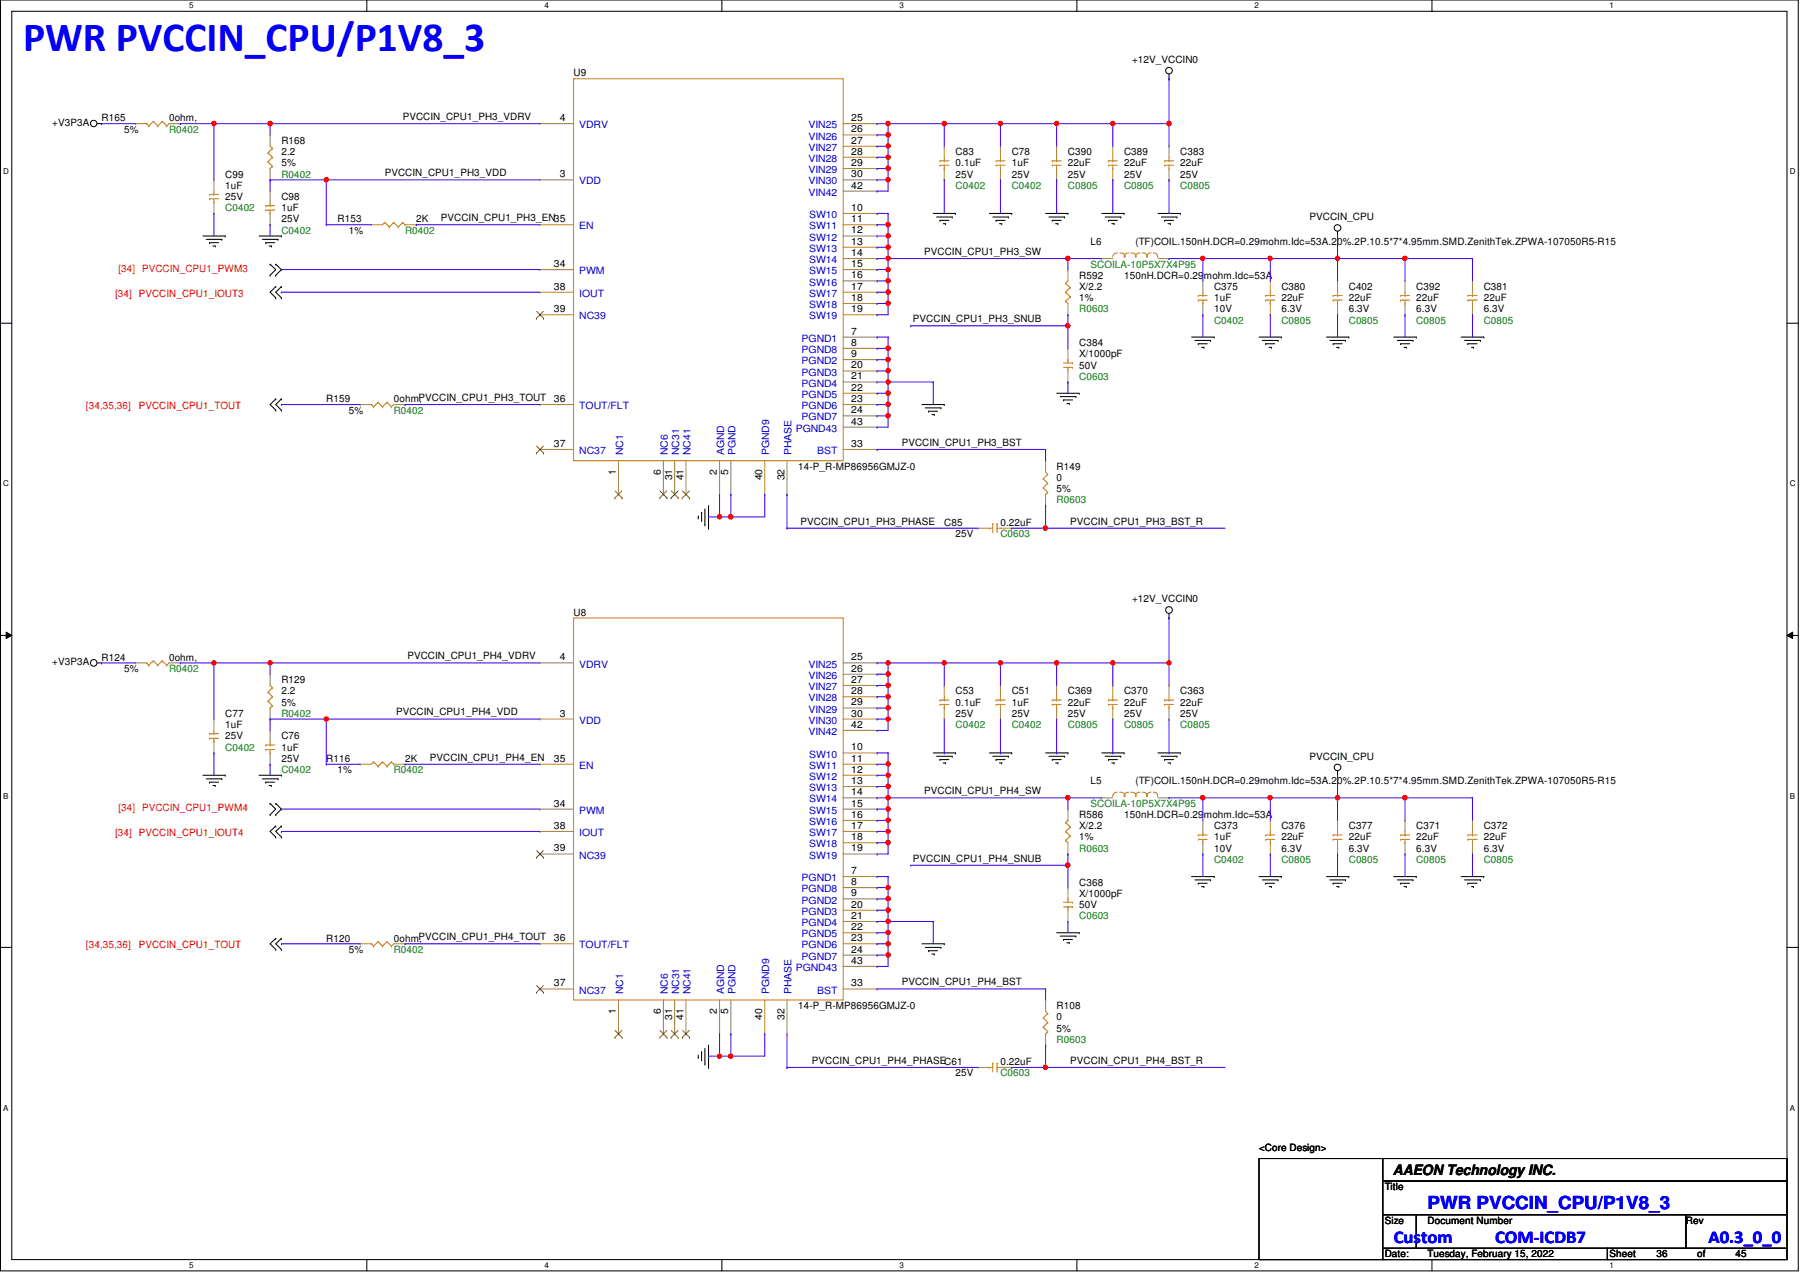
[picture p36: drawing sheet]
<svg xmlns="http://www.w3.org/2000/svg" width="297mm" height="210mm" viewBox="0 0 297 210" stroke-linecap="round" stroke-linejoin="round" font-family="sans-serif">
<defs><g id="words">
<text font-size="6.9" fill="#00f" x="3.8" y="8.4">PWR PVCCIN_CPU/P1V8_3</text>
<g font-size="3" fill="#00f">
<text x="235.6" y="199.5">PWR PVCCIN_CPU/P1V8_3</text>
<text x="230" y="205.1">Custom</text>
<text x="246.7" y="205.1">COM-ICDB7</text>
<text x="281.9" y="205.1">A0.3_0_0</text>
</g>
<text font-size="2.4" x="229.8" y="193.9">AAEON Technology INC.</text>
<g font-size="1.7">
<text x="186.8" y="10.4">+12V_VCCIN0</text>
<text x="94.7" y="12.6">U9</text>
<text x="8.6" y="20.8">+V3P3A</text>
<text x="16.8" y="20">R165</text>
<text x="20.5" y="21.9">5%</text>
<text x="27.9" y="20">0ohm,</text>
<text x="46.4" y="23.7">R168</text>
<text x="66.5" y="19.8">PVCCIN_CPU1_PH3_VDRV</text>
<text x="92.4" y="20">4</text>
<text x="140.5" y="20">25</text>
<text x="140.5" y="21.8">26</text>
<text x="140.5" y="23.7">27</text>
<text x="37.2" y="29.3">C99</text>
<text x="46.4" y="25.6">2.2</text>
<text x="46.4" y="27.4">5%</text>
<text x="63.5" y="29.1">PVCCIN_CPU1_PH3_VDD</text>
<text x="92.4" y="29.3">3</text>
<text x="140.5" y="29.3">30</text>
<text x="140.5" y="25.5">28</text>
<text x="140.5" y="27.4">29</text>
<text x="157.7" y="25.6">C83</text>
<text x="157.7" y="27.4">0.1uF</text>
<text x="157.7" y="29.3">25V</text>
<text x="167" y="25.6">C78</text>
<text x="167" y="27.4">1uF</text>
<text x="167" y="29.3">25V</text>
<text x="176.2" y="25.6">C390</text>
<text x="176.2" y="27.4">22uF</text>
<text x="176.2" y="29.3">25V</text>
<text x="185.5" y="25.6">C389</text>
<text x="185.5" y="27.4">22uF</text>
<text x="185.5" y="29.3">25V</text>
<text x="194.8" y="25.6">C383</text>
<text x="194.8" y="27.4">22uF</text>
<text x="194.8" y="29.3">25V</text>
<text x="37.2" y="31.2">1uF</text>
<text x="37.2" y="33">25V</text>
<text x="46.4" y="33">C98</text>
<text x="46.4" y="34.9">1uF</text>
<text x="140.5" y="34.8">10</text>
<text x="140.5" y="31.1">42</text>
<text x="46.4" y="36.7">25V</text>
<text x="55.7" y="36.7">R153</text>
<text x="57.6" y="38.6">1%</text>
<text x="68.7" y="36.7">2K</text>
<text x="72.8" y="36.5">PVCCIN_CPU1_PH3_EN35</text>
<text x="140.5" y="36.7">11</text>
<text x="140.5" y="38.5">12</text>
<text x="140.5" y="40.4">13</text>
<text x="180" y="40.4">L6</text>
<text x="187.4" y="40.4">(TF)COIL.150nH.DCR=0.29mohm.Idc=53A.20%.2P.10.5*7*4.95mm.SMD.ZenithTek.ZPWA-107050R5-R15</text>
<text x="216.1" y="36.4">PVCCIN_CPU</text>
<text x="91.4" y="44.1">34</text>
<text x="91.4" y="47.8">38</text>
<text x="140.5" y="42.2">14</text>
<text x="140.5" y="44.1">15</text>
<text x="140.5" y="45.9">16</text>
<text x="140.5" y="47.8">17</text>
<text x="152.5" y="42.1">PVCCIN_CPU1_PH3_SW</text>
<text x="178.1" y="46">R592</text>
<text x="178.1" y="47.8">X/2.2</text>
<text x="185.5" y="46">150nH.DCR=0.29mohm.Idc=53A</text>
<text x="200.4" y="47.8">C375</text>
<text x="211.5" y="47.8">C380</text>
<text x="222.6" y="47.8">C402</text>
<text x="233.7" y="47.8">C392</text>
<text x="244.9" y="47.8">C381</text>
<text x="91.4" y="51.5">39</text>
<text x="140.5" y="49.7">18</text>
<text x="140.5" y="51.5">19</text>
<text x="150.7" y="53.2">PVCCIN_CPU1_PH3_SNUB</text>
<text x="178.1" y="49.7">1%</text>
<text x="200.4" y="49.7">1uF</text>
<text x="200.4" y="51.6">10V</text>
<text x="211.5" y="49.7">22uF</text>
<text x="211.5" y="51.6">6.3V</text>
<text x="222.6" y="49.7">22uF</text>
<text x="222.6" y="51.6">6.3V</text>
<text x="233.7" y="49.7">22uF</text>
<text x="233.7" y="51.6">6.3V</text>
<text x="244.9" y="49.7">22uF</text>
<text x="244.9" y="51.6">6.3V</text>
<text x="140.5" y="55.2">7</text>
<text x="140.5" y="58.9">9</text>
<text x="140.5" y="57.1">8</text>
<text x="178.1" y="57.1">C384</text>
<text x="178.1" y="59">X/1000pF</text>
<text x="140.5" y="60.8">20</text>
<text x="140.5" y="62.6">21</text>
<text x="140.5" y="64.5">22</text>
<text x="178.1" y="60.8">50V</text>
<text x="53.8" y="66.4">R159</text>
<text x="57.6" y="68.2">5%</text>
<text x="65" y="66.4">0ohm,PVCCIN_CPU1_PH3_TOUT</text>
<text x="91.4" y="66.3">36</text>
<text x="140.5" y="66.3">23</text>
<text x="140.5" y="68.2">24</text>
<text x="140.5" y="70.1">43</text>
<text x="91.4" y="73.7">37</text>
<text x="131.7" y="77.5">14-P_R-MP86956GMJZ-0</text>
<text x="140.5" y="73.7">33</text>
<text x="148.8" y="73.6">PVCCIN_CPU1_PH3_BST</text>
<text x="174.4" y="77.5">R149</text>
<text x="101.6" y="78.3" transform="rotate(-90 101.6 78.3)">1</text>
<text x="109" y="78.3" transform="rotate(-90 109 78.3)">6</text>
<text x="110.9" y="79.3" transform="rotate(-90 110.9 79.3)">31</text>
<text x="112.8" y="79.3" transform="rotate(-90 112.8 79.3)">41</text>
<text x="118.3" y="78.3" transform="rotate(-90 118.3 78.3)">2</text>
<text x="120.2" y="78.3" transform="rotate(-90 120.2 78.3)">5</text>
<text x="125.8" y="79.3" transform="rotate(-90 125.8 79.3)">40</text>
<text x="129.5" y="79.3" transform="rotate(-90 129.5 79.3)">32</text>
<text x="174.4" y="79.4">0</text>
<text x="174.4" y="81.2">5%</text>
<text x="132.1" y="86.6">PVCCIN_CPU1_PH3_PHASE</text>
<text x="155.8" y="86.8">C85</text>
<text x="157.7" y="88.6">25V</text>
<text x="165.1" y="86.8">0.22uF</text>
<text x="176.6" y="86.6">PVCCIN_CPU1_PH3_BST_R</text>
<text x="94.7" y="101.6">U8</text>
<text x="186.8" y="99.4">+12V_VCCIN0</text>
<text x="8.6" y="109.8">+V3P3A</text>
<text x="16.8" y="109.1">R124</text>
<text x="20.5" y="110.9">5%</text>
<text x="27.9" y="109.1">0ohm,</text>
<text x="46.4" y="112.7">R129</text>
<text x="67.2" y="108.8">PVCCIN_CPU1_PH4_VDRV</text>
<text x="92.4" y="109">4</text>
<text x="140.5" y="109">25</text>
<text x="140.5" y="110.8">26</text>
<text x="140.5" y="112.7">27</text>
<text x="37.2" y="118.3">C77</text>
<text x="46.4" y="114.6">2.2</text>
<text x="46.4" y="116.5">5%</text>
<text x="65.4" y="118.1">PVCCIN_CPU1_PH4_VDD</text>
<text x="92.4" y="118.2">3</text>
<text x="140.5" y="118.2">30</text>
<text x="140.5" y="114.6">28</text>
<text x="140.5" y="116.4">29</text>
<text x="157.7" y="114.6">C53</text>
<text x="157.7" y="116.5">0.1uF</text>
<text x="157.7" y="118.3">25V</text>
<text x="167" y="114.6">C51</text>
<text x="167" y="116.5">1uF</text>
<text x="167" y="118.3">25V</text>
<text x="176.2" y="114.6">C369</text>
<text x="176.2" y="116.5">22uF</text>
<text x="176.2" y="118.3">25V</text>
<text x="185.5" y="114.6">C370</text>
<text x="185.5" y="116.5">22uF</text>
<text x="185.5" y="118.3">25V</text>
<text x="194.8" y="114.6">C363</text>
<text x="194.8" y="116.5">22uF</text>
<text x="194.8" y="118.3">25V</text>
<text x="37.2" y="120.1">1uF</text>
<text x="37.2" y="122">25V</text>
<text x="46.4" y="122">C76</text>
<text x="46.4" y="123.9">1uF</text>
<text x="46.4" y="125.7">25V</text>
<text x="53.8" y="125.7">R116</text>
<text x="66.8" y="125.7">2K</text>
<text x="70.9" y="125.5">PVCCIN_CPU1_PH4_EN</text>
<text x="91.4" y="125.7">35</text>
<text x="140.5" y="123.8">10</text>
<text x="140.5" y="125.7">11</text>
<text x="140.5" y="120.1">42</text>
<text x="216.1" y="125.3">PVCCIN_CPU</text>
<text x="55.7" y="127.6">1%</text>
<text x="140.5" y="127.5">12</text>
<text x="140.5" y="129.4">13</text>
<text x="140.5" y="131.2">14</text>
<text x="152.5" y="131.1">PVCCIN_CPU1_PH4_SW</text>
<text x="180" y="129.4">L5</text>
<text x="187.4" y="129.4">(TF)COIL.150nH.DCR=0.29mohm.Idc=53A.20%.2P.10.5*7*4.95mm.SMD.ZenithTek.ZPWA-107050R5-R15</text>
<text x="91.4" y="133.1">34</text>
<text x="91.4" y="136.8">38</text>
<text x="140.5" y="133.1">15</text>
<text x="140.5" y="135">16</text>
<text x="140.5" y="136.8">17</text>
<text x="178.1" y="135">R586</text>
<text x="178.1" y="136.9">X/2.2</text>
<text x="185.5" y="135">150nH.DCR=0.29mohm.Idc=53A</text>
<text x="200.4" y="136.9">C373</text>
<text x="211.5" y="136.9">C376</text>
<text x="222.6" y="136.9">C377</text>
<text x="233.7" y="136.9">C371</text>
<text x="244.9" y="136.9">C372</text>
<text x="91.4" y="140.5">39</text>
<text x="140.5" y="138.6">18</text>
<text x="140.5" y="140.5">19</text>
<text x="150.7" y="142.2">PVCCIN_CPU1_PH4_SNUB</text>
<text x="178.1" y="138.7">1%</text>
<text x="200.4" y="138.7">1uF</text>
<text x="200.4" y="140.5">10V</text>
<text x="211.5" y="138.7">22uF</text>
<text x="211.5" y="140.5">6.3V</text>
<text x="222.6" y="138.7">22uF</text>
<text x="222.6" y="140.5">6.3V</text>
<text x="233.7" y="138.7">22uF</text>
<text x="233.7" y="140.5">6.3V</text>
<text x="244.9" y="138.7">22uF</text>
<text x="244.9" y="140.5">6.3V</text>
<text x="140.5" y="144.2">7</text>
<text x="140.5" y="147.9">9</text>
<text x="140.5" y="149.8">20</text>
<text x="140.5" y="146">8</text>
<text x="178.1" y="146.1">C368</text>
<text x="178.1" y="148">X/1000pF</text>
<text x="178.1" y="149.8">50V</text>
<text x="53.8" y="155.4">R120</text>
<text x="65" y="155.4">0ohm,PVCCIN_CPU1_PH4_TOUT</text>
<text x="91.4" y="155.3">36</text>
<text x="140.5" y="151.6">21</text>
<text x="140.5" y="153.5">22</text>
<text x="140.5" y="155.3">23</text>
<text x="57.6" y="157.2">5%</text>
<text x="140.5" y="157.2">24</text>
<text x="140.5" y="159">43</text>
<text x="91.4" y="162.8">37</text>
<text x="101.6" y="167.3" transform="rotate(-90 101.6 167.3)">1</text>
<text x="109" y="167.3" transform="rotate(-90 109 167.3)">6</text>
<text x="118.3" y="167.3" transform="rotate(-90 118.3 167.3)">2</text>
<text x="120.2" y="167.3" transform="rotate(-90 120.2 167.3)">5</text>
<text x="131.7" y="166.5">14-P_R-MP86956GMJZ-0</text>
<text x="140.5" y="162.8">33</text>
<text x="148.8" y="162.6">PVCCIN_CPU1_PH4_BST</text>
<text x="174.4" y="166.5">R108</text>
<text x="110.9" y="168.3" transform="rotate(-90 110.9 168.3)">31</text>
<text x="112.8" y="168.3" transform="rotate(-90 112.8 168.3)">41</text>
<text x="125.8" y="168.3" transform="rotate(-90 125.8 168.3)">40</text>
<text x="129.5" y="168.3" transform="rotate(-90 129.5 168.3)">32</text>
<text x="174.4" y="168.4">0</text>
<text x="174.4" y="170.2">5%</text>
<text x="134" y="175.6">PVCCIN_CPU1_PH4_PHASEC61</text>
<text x="157.7" y="177.6">25V</text>
<text x="165.1" y="175.8">0.22uF</text>
<text x="176.6" y="175.6">PVCCIN_CPU1_PH4_BST_R</text>
<text x="207.8" y="189.9">&lt;Core Design&gt;</text>
<text x="228.5" y="196.4">Title</text>
<text x="228.5" y="201.9">Size</text>
<text x="235.6" y="201.9">Document Number</text>
<text x="278.2" y="201.9">Rev</text>
<text x="228.5" y="207.5">Date:</text>
<text x="235.6" y="207.5">Tuesday, February 15, 2022</text>
<text x="265.6" y="207.5">Sheet</text>
<text x="273.4" y="207.5">36</text>
<text x="280.1" y="207.5">of</text>
<text x="286.4" y="207.5">45</text>
</g>
<g font-size="1.7" fill="#008000">
<text x="27.9" y="21.9">R0402</text>
<text x="46.4" y="29.3">R0402</text>
<text x="37.2" y="34.9">C0402</text>
<text x="157.7" y="31.2">C0402</text>
<text x="167" y="31.2">C0402</text>
<text x="176.2" y="31.2">C0805</text>
<text x="185.5" y="31.2">C0805</text>
<text x="194.8" y="31.2">C0805</text>
<text x="46.4" y="38.6">C0402</text>
<text x="66.8" y="38.6">R0402</text>
<text x="180" y="44.2">SCOILA-10P5X7X4P95</text>
<text x="178.1" y="51.6">R0603</text>
<text x="200.4" y="53.4">C0402</text>
<text x="211.5" y="53.4">C0805</text>
<text x="222.6" y="53.4">C0805</text>
<text x="233.7" y="53.4">C0805</text>
<text x="244.9" y="53.4">C0805</text>
<text x="178.1" y="62.7">C0603</text>
<text x="65" y="68.2">R0402</text>
<text x="174.4" y="83.1">R0603</text>
<text x="165.1" y="88.6">C0603</text>
<text x="27.9" y="110.9">R0402</text>
<text x="46.4" y="118.3">R0402</text>
<text x="37.2" y="123.9">C0402</text>
<text x="157.7" y="120.1">C0402</text>
<text x="167" y="120.1">C0402</text>
<text x="176.2" y="120.1">C0805</text>
<text x="185.5" y="120.1">C0805</text>
<text x="194.8" y="120.1">C0805</text>
<text x="46.4" y="127.6">C0402</text>
<text x="65" y="127.6">R0402</text>
<text x="180" y="133.1">SCOILA-10P5X7X4P95</text>
<text x="178.1" y="140.5">R0603</text>
<text x="200.4" y="142.4">C0402</text>
<text x="211.5" y="142.4">C0805</text>
<text x="222.6" y="142.4">C0805</text>
<text x="233.7" y="142.4">C0805</text>
<text x="244.9" y="142.4">C0805</text>
<text x="178.1" y="151.7">C0603</text>
<text x="65" y="157.2">R0402</text>
<text x="174.4" y="172.1">R0603</text>
<text x="165.1" y="177.6">C0603</text>
</g>
<g font-size="1.7" fill="#00c">
<text x="95.6" y="21.2">VDRV</text>
<text x="133.4" y="21.2">VIN25</text>
<text x="133.4" y="23">VIN26</text>
<text x="133.4" y="24.9">VIN27</text>
<text x="133.4" y="26.7">VIN28</text>
<text x="133.4" y="28.6">VIN29</text>
<text x="95.6" y="30.4">VDD</text>
<text x="133.4" y="30.4">VIN30</text>
<text x="133.4" y="32.3">VIN42</text>
<text x="133.5" y="36">SW10</text>
<text x="95.6" y="37.8">EN</text>
<text x="133.5" y="37.8">SW11</text>
<text x="133.5" y="39.7">SW12</text>
<text x="133.5" y="41.6">SW13</text>
<text x="95.6" y="45.3">PWM</text>
<text x="133.5" y="43.4">SW14</text>
<text x="133.5" y="45.3">SW15</text>
<text x="133.5" y="47.1">SW16</text>
<text x="95.6" y="49">IOUT</text>
<text x="95.6" y="52.7">NC39</text>
<text x="133.5" y="49">SW17</text>
<text x="133.5" y="50.8">SW18</text>
<text x="133.5" y="52.7">SW19</text>
<text x="132.3" y="56.4">PGND1</text>
<text x="132.3" y="58.3">PGND8</text>
<text x="132.3" y="60.1">PGND2</text>
<text x="132.3" y="62">PGND3</text>
<text x="132.3" y="63.8">PGND4</text>
<text x="132.3" y="65.7">PGND5</text>
<text x="95.6" y="67.5">TOUT/FLT</text>
<text x="131.3" y="71.2">PGND43</text>
<text x="132.3" y="67.5">PGND6</text>
<text x="132.3" y="69.4">PGND7</text>
<text x="95.6" y="74.9">NC37</text>
<text x="102.8" y="75.1" transform="rotate(-90 102.8 75.1)">NC1</text>
<text x="110.2" y="75.1" transform="rotate(-90 110.2 75.1)">NC6</text>
<text x="112.1" y="75.1" transform="rotate(-90 112.1 75.1)">NC31</text>
<text x="114" y="75.1" transform="rotate(-90 114 75.1)">NC41</text>
<text x="119.5" y="75.1" transform="rotate(-90 119.5 75.1)">AGND</text>
<text x="121.4" y="75.1" transform="rotate(-90 121.4 75.1)">PGND</text>
<text x="127" y="75.1" transform="rotate(-90 127 75.1)">PGND9</text>
<text x="130.6" y="75.1" transform="rotate(-90 130.6 75.1)">PHASE</text>
<text x="134.9" y="74.9">BST</text>
<text x="95.6" y="110.2">VDRV</text>
<text x="133.4" y="110.2">VIN25</text>
<text x="133.4" y="112">VIN26</text>
<text x="133.4" y="113.9">VIN27</text>
<text x="95.6" y="119.4">VDD</text>
<text x="133.4" y="119.4">VIN30</text>
<text x="133.4" y="115.7">VIN28</text>
<text x="133.4" y="117.6">VIN29</text>
<text x="133.4" y="121.3">VIN42</text>
<text x="133.5" y="125">SW10</text>
<text x="95.6" y="126.9">EN</text>
<text x="133.5" y="126.9">SW11</text>
<text x="133.5" y="128.7">SW12</text>
<text x="133.5" y="130.6">SW13</text>
<text x="95.6" y="134.3">PWM</text>
<text x="95.6" y="138">IOUT</text>
<text x="133.5" y="132.4">SW14</text>
<text x="133.5" y="134.3">SW15</text>
<text x="133.5" y="136.1">SW16</text>
<text x="133.5" y="138">SW17</text>
<text x="95.6" y="141.7">NC39</text>
<text x="133.5" y="139.8">SW18</text>
<text x="133.5" y="141.7">SW19</text>
<text x="132.3" y="145.4">PGND1</text>
<text x="132.3" y="149.1">PGND2</text>
<text x="132.3" y="147.2">PGND8</text>
<text x="132.3" y="151">PGND3</text>
<text x="132.3" y="152.8">PGND4</text>
<text x="132.3" y="154.7">PGND5</text>
<text x="95.6" y="156.5">TOUT/FLT</text>
<text x="131.3" y="160.2">PGND43</text>
<text x="132.3" y="156.5">PGND6</text>
<text x="132.3" y="158.4">PGND7</text>
<text x="95.6" y="164">NC37</text>
<text x="102.8" y="164.1" transform="rotate(-90 102.8 164.1)">NC1</text>
<text x="110.2" y="164.1" transform="rotate(-90 110.2 164.1)">NC6</text>
<text x="112.1" y="164.1" transform="rotate(-90 112.1 164.1)">NC31</text>
<text x="114" y="164.1" transform="rotate(-90 114 164.1)">NC41</text>
<text x="119.5" y="164.1" transform="rotate(-90 119.5 164.1)">AGND</text>
<text x="121.4" y="164.1" transform="rotate(-90 121.4 164.1)">PGND</text>
<text x="127" y="164.1" transform="rotate(-90 127 164.1)">PGND9</text>
<text x="130.6" y="164.1" transform="rotate(-90 130.6 164.1)">PHASE</text>
<text x="134.9" y="164">BST</text>
</g>
<g font-size="1.7" fill="#f00">
<text x="19.6" y="44.9">[34] PVCCIN_CPU1_PWM3</text>
<text x="19" y="48.9">[34] PVCCIN_CPU1_IOUT3</text>
<text x="14.2" y="67.5">[34,35,36]</text>
<text x="22.9" y="67.5">PVCCIN_CPU1_TOUT</text>
<text x="19" y="138">[34] PVCCIN_CPU1_IOUT4</text>
<text x="19.6" y="133.9">[34] PVCCIN_CPU1_PWM4</text>
<text x="14.2" y="156.5">[34,35,36]</text>
<text x="22.9" y="156.5">PVCCIN_CPU1_TOUT</text>
</g>
<g font-size="1.3">
<text x="31.2" y="1.4">5</text>
<text x="89.8" y="1.4">4</text>
<text x="148.4" y="1.4">3</text>
<text x="207" y="1.4">2</text>
<text x="265.6" y="1.4">1</text>
<text x=".5" y="28.8">D</text>
<text x="295.4" y="28.8">D</text>
<text x=".5" y="80.3">C</text>
<text x="295.4" y="80.3">C</text>
<text x=".5" y="131.8">B</text>
<text x="295.4" y="131.8">B</text>
<text x=".5" y="183.3">A</text>
<text x="295.4" y="183.3">A</text>
<text x="31.2" y="209.3">5</text>
<text x="89.8" y="209.3">4</text>
<text x="148.4" y="209.3">3</text>
<text x="207" y="209.3">2</text>
<text x="265.6" y="209.3">1</text>
</g>
</g></defs>
<path d="M.1 0h296.7v209.7h-296.7zM1.9 1.9h293v206h-293z" fill="none" stroke="#000" stroke-width=".17"/>
<g fill="#fff">
<path d="M31.2 .2h.8v1.5h-.8z"/>
<path d="M31.2 208.1h.8v1.4h-.8z"/>
</g>
<path d="M60.5 0v1.9M60.5 207.9v1.8" fill="none" stroke="#000" stroke-width=".17"/>
<g fill="#fff">
<path d="M89.8 .2h.7v1.5h-.7z"/>
<path d="M89.8 208.1h.7v1.4h-.7z"/>
</g>
<path d="M119.1 0v1.9M119.1 207.9v1.8" fill="none" stroke="#000" stroke-width=".17"/>
<g fill="#fff">
<path d="M148.4 .2h.7v1.5h-.7z"/>
<path d="M148.4 208.1h.7v1.4h-.7z"/>
</g>
<path d="M177.7 0v1.9M177.7 207.9v1.8" fill="none" stroke="#000" stroke-width=".17"/>
<g fill="#fff">
<path d="M207 .2h.7v1.5h-.7z"/>
<path d="M207 208.1h.7v1.4h-.7z"/>
</g>
<path d="M236.3 0v1.9M236.3 207.9v1.8" fill="none" stroke="#000" stroke-width=".17"/>
<g fill="#fff">
<path d="M265.6 .2h.7v1.5h-.7z"/>
<path d="M265.6 208.1h.7v1.4h-.7z"/>
<path d="M.5 27.6h1v1.5h-1z"/>
<path d="M295.4 27.6h.9v1.5h-.9z"/>
<path d="M.5 79.1h1v1.5h-1z"/>
<path d="M295.4 79.1h.9v1.5h-.9z"/>
</g>
<path d="M.1 53.3h1.8M294.9 53.3h1.9" fill="none" stroke="#000" stroke-width=".17"/>
<g fill="#fff">
<path d="M.5 130.6h.9v1.5h-.9z"/>
<path d="M295.4 130.6h.8v1.5h-.8z"/>
</g>
<path d="M.1 104.9h1.8M1 104.3l.9 .6-.9 .5zM294.9 104.9l.9-.6v1.1zM294.9 104.9h1.9" fill="none" stroke="#000" stroke-width=".17"/>
<path d="M1 104.3l.9 .6-.9 .5zM294.9 104.9l.9-.6v1.1z" fill="#000"/>
<g fill="#fff">
<path d="M.5 182.1h.9v1.5h-.9z"/>
<path d="M295.4 182.1h.8v1.5h-.8z"/>
</g>
<g fill="none" stroke="#000" stroke-width=".17">
<path d="M192.9 13h.1M192.9 12.2v.8M16 20.4h.8M16.8 20.4h.1M33.5 38.9h3.7M34 39.5h2.6M36.6 39.5h.1M37.2 38.9h.1M42.8 38.9h3.6M43.3 39.5h2.6M45.9 39.5h.1M46.4 38.9h.1"/>
<path d="M154 35.2h3.7M154.6 35.8h2.5M155.1 36.4h.1M155.1 36.4h1.5M155.7 36.9h.3M156 36.9h.1M157.1 35.8h.1M157.7 35.2h.1M163.3 35.2h3.7M163.8 35.8h2.6M164.4 36.4h.1M164.4 36.4h1.5"/>
<path d="M164.9 36.9h.4M165.3 36.9h.1M166.4 35.8h.1M167 35.2h.1M172.5 35.2h3.7M173.1 35.8h2.6M173.6 36.4h.1M173.6 36.4h1.5M174.2 36.9h.4M174.6 36.9h.1M175.7 35.8h.1M176.2 35.2h.1"/>
<path d="M181.8 35.2h3.7M182.4 35.8h2.6M182.9 36.4h.1M182.9 36.4h1.5M183.5 36.9h.4M183.9 36.9h.1M185 35.8h.1M185.5 35.2h.1M191.1 35.2h3.7M191.6 35.8h2.6M192.2 36.4h.1M192.2 36.4h1.5"/>
<path d="M192.7 36.9h.4M193.1 36.9h.1M194.2 35.8h.1M194.8 35.2h.1M220.7 38.9h.1M220.7 38.2v.7M34.6 40h.1M34.6 40h1.5M35.1 40.6h.4M35.5 40.6h.1M43.9 40h.1M43.9 40h1.4"/>
<path d="M44.4 40.6h.4M44.6 43.6h.1M44.6 45.4h.1M44.6 43.6l.9 .9-.9 .9M44.8 40.6h.1M45.5 45.4h.1M45.5 43.6h.1M45.5 47.3h.1M45.5 49.1h.1M45.5 43.6l.9 .9-.9 .9M45.5 47.3l-.9 .9 .9 .9M46.4 47.3h.1"/>
<path d="M46.4 49.1h.1M46.4 47.3l-.9 .9 .9 .9M196.6 55.6h3.8M197.2 56.2h2.6M197.7 56.7h.1M197.7 56.7h1.5M198.3 57.3h.4M198.7 57.3h.1M199.8 56.2h.1M200.4 55.6h.1M207.8 55.6h3.7M208.3 56.2h2.6"/>
<path d="M208.9 56.7h.1M208.9 56.7h1.5M209.4 57.3h.4M209.8 57.3h.1M210.9 56.2h.1M211.5 55.6h.1M218.9 55.6h3.7M219.5 56.2h2.5M220 56.7h.1M220 56.7h1.5M220.6 57.3h.3M220.9 57.3h.1"/>
<path d="M222 56.2h.1M222.6 55.6h.1M230 55.6h3.7M230.6 56.2h2.6M231.1 56.7h.1M231.1 56.7h1.5M231.7 57.3h.4M232.1 57.3h.1M233.2 56.2h.1M233.7 55.6h.1M241.1 55.6h3.8M241.7 56.2h2.6"/>
<path d="M242.2 56.7h.1M242.2 56.7h1.6M242.8 57.3h.4M243.2 57.3h.1M244.3 56.2h.1M244.9 55.6h.1M45.5 65.8h.1M45.5 67.7h.1M45.5 65.8l-.9 1 .9 .9M46.4 65.8h.1M46.4 67.7h.1M46.4 65.8l-.9 1 .9 .9"/>
<path d="M152.1 66.8h3.7M152.7 67.3h2.6M153.2 67.9h.1M153.2 67.9h1.5M153.8 68.4h.4M154.2 68.4h.1M155.3 67.3h.1M155.8 66.8h.1M174.4 64.9h3.7M175 65.4h2.5M175.5 66h.1M175.5 66h1.5"/>
<path d="M176.1 66.6h.3M176.4 66.6h.1M177.5 65.4h.1M178.1 64.9h.1M115.2 85.5h.1M115.2 85.1v.4M115.8 84.5h.1M115.8 84.5v1.6M116.3 86.6h.1M116.3 84v2.6M116.9 87.2h.1M116.9 83.4v3.8"/>
<path d="M16 109.4h.8M16.8 109.4h.1M192.9 102h.1M192.9 101.3v.7M33.5 127.9h3.7M34 128.5h2.6M34.6 129.1h.1M34.6 129.1h1.5M35.1 129.6h.4M35.5 129.6h.1M36.6 128.5h.1M37.2 127.9h.1"/>
<path d="M42.8 127.9h3.6M43.3 128.5h2.6M43.9 129.1h.1M43.9 129.1h1.4M44.4 129.6h.4M44.6 132.6h.1M44.6 134.5h.1M44.6 132.6l.9 .9-.9 1M44.8 129.6h.1M45.5 134.5h.1M45.5 132.6h.1M45.5 136.3h.1"/>
<path d="M45.5 138.1h.1M45.5 132.6l.9 .9-.9 1M45.5 136.3l-.9 .9 .9 .9M45.9 128.5h.1M46.4 127.9h.1M46.4 136.3h.1M46.4 138.1h.1M46.4 136.3l-.9 .9 .9 .9M154 124.2h3.7M154.6 124.8h2.5M155.1 125.3h.1M155.1 125.3h1.5"/>
<path d="M155.7 125.9h.3M156 125.9h.1M157.1 124.8h.1M157.7 124.2h.1M163.3 124.2h3.7M163.8 124.8h2.6M164.4 125.3h.1M164.4 125.3h1.5M164.9 125.9h.4M165.3 125.9h.1M166.4 124.8h.1M167 124.2h.1"/>
<path d="M172.5 124.2h3.7M173.1 124.8h2.6M173.6 125.3h.1M173.6 125.3h1.5M174.2 125.9h.4M174.6 125.9h.1M175.7 124.8h.1M176.2 124.2h.1M181.8 124.2h3.7M182.4 124.8h2.6M182.9 125.3h.1M182.9 125.3h1.5"/>
<path d="M183.5 125.9h.4M183.9 125.9h.1M185 124.8h.1M185.5 124.2h.1M191.1 124.2h3.7M191.6 124.8h2.6M192.2 125.3h.1M192.2 125.3h1.5M192.7 125.9h.4M193.1 125.9h.1M194.2 124.8h.1M194.8 124.2h.1"/>
<path d="M220.7 127.9h.1M220.7 127.2v.7M.1 156.3h1.8M45.5 154.9h.1M45.5 156.7h.1M45.5 154.9l-.9 .8 .9 1M46.4 154.9h.1M46.4 156.7h.1M46.4 154.9l-.9 .8 .9 1M152.1 155.7h3.7M152.7 156.3h2.6M153.2 156.9h.1"/>
<path d="M153.2 156.9h1.5M153.8 157.4h.4M154.2 157.4h.1M155.3 156.3h.1M155.8 155.7h.1M174.4 153.9h3.7M175 154.5h2.5M175.5 155h.1M175.5 155h1.5M176.1 155.6h.3M176.4 155.6h.1M177.5 154.5h.1"/>
<path d="M178.1 153.9h.1M196.6 144.7h3.8M197.2 145.2h2.6M197.7 145.8h.1M197.7 145.8h1.5M198.3 146.3h.4M198.7 146.3h.1M199.8 145.2h.1M200.4 144.7h.1M207.8 144.7h3.7M208.3 145.2h2.6M208.9 145.8h.1"/>
<path d="M208.9 145.8h1.5M209.4 146.3h.4M209.8 146.3h.1M210.9 145.2h.1M211.5 144.7h.1M218.9 144.7h3.7M219.5 145.2h2.5M220 145.8h.1M220 145.8h1.5M220.6 146.3h.3M220.9 146.3h.1M222 145.2h.1"/>
<path d="M222.6 144.7h.1M230 144.7h3.7M230.6 145.2h2.6M231.1 145.8h.1M231.1 145.8h1.5M231.7 146.3h.4M232.1 146.3h.1M233.2 145.2h.1M233.7 144.7h.1M241.1 144.7h3.8M241.7 145.2h2.6M242.2 145.8h.1"/>
<path d="M242.2 145.8h1.6M242.8 146.3h.4M243.2 146.3h.1M244.3 145.2h.1M244.9 144.7h.1M294.9 156.3h1.9M115.2 174.5h.1M115.2 174.1v.4M115.8 173.6h.1M115.8 173.6v1.4M116.3 175.6h.1M116.3 173v2.6"/>
<path d="M116.9 176.1h.1M116.9 172.5v3.6M207.8 191.2h20.4v16.7h-20.4zM228.2 191.2h66.7v3.7h-66.7zM228.2 194.9h66.7v5.5h-66.7zM228.2 200.4h5.5v5.6h-5.5zM228.2 206h37.1v1.9h-37.1zM233.7 200.4h44.5v5.6h-44.5zM265.3 206h29.6v1.9h-29.6zM278.2 200.4h16.7v5.6h-16.7z"/>
<circle cx="192.9" cy="11.7" r=".55"/>
<circle cx="15.5" cy="20.4" r=".54"/>
<circle cx="220.7" cy="37.6" r=".55"/>
<circle cx="15.5" cy="109.4" r=".55"/>
<circle cx="192.9" cy="100.7" r=".56"/>
<circle cx="220.7" cy="126.6" r=".55"/>
</g>
<g fill="none" stroke="#cc8006" stroke-width=".17">
<path d="M94.7 13h44.4v63h-44.4zM24.2 20.4h.1M24.2 20.4l.4 .4M24.6 20.8h.1M25.3 20h.1M25.3 20l-.7 .8M25.3 20l.7 .8M26 20.8h.1M26.8 20h.1M26.8 20l.7 .8M26.8 20l-.8 .8M27.5 20.8h.1"/>
<path d="M27.9 20.4l-.4 .4M34.6 32.8h.1M34.6 32.1h.1M34.6 32.8h1.5M34.6 32.1h1.5M35.3 33.4h.1M35.3 32.1h.1M35.3 31.5v.6M35.3 32.8v.6M43.9 34.7h.1M43.9 34h.1M43.9 34.7h1.4"/>
<path d="M43.9 34h1.4M44.2 25.2h.1M44.2 26.7h.1M44.2 26.7l.8 .7M44.2 25.2l.8 .8M44.6 35.2h.1M44.6 34h.1M44.6 27.8h.1M44.6 33.4v.6M44.6 34.7v.5M44.6 24.1l.4 .4M45 27.4h.1"/>
<path d="M45 24.5h.1M45 26h.1M45 27.4l-.4 .4M45 24.5l-.8 .7M45 26l-.8 .7M63.5 36.7h.1M63.5 36.7l-.4 .4M63.5 36.7l.8 .8M64.3 37.5h.1M65 36.7h.1M65 36.7l-.7 .8M65 36.7l.7 .8"/>
<path d="M65.7 37.5h.1M66.5 36.7h.1M66.5 36.7l-.8 .8M66.5 36.7l.3 .4M66.8 37.1h.1M155.1 27.3h.1M155.1 26.5h.1M155.1 27.3h1.5M155.1 26.5h1.5M155.8 27.8h.1M155.8 26.5h.1M155.8 26v.5"/>
<path d="M155.8 27.3v.5M164.4 27.3h.1M164.4 26.5h.1M164.4 27.3h1.5M164.4 26.5h1.5M165.1 27.8h.1M165.1 26.5h.1M165.1 26v.5M165.1 27.3v.5M173.6 27.3h.1M173.6 26.5h.1M173.6 27.3h1.5"/>
<path d="M173.6 26.5h1.5M174.4 27.8h.1M174.4 26.5h.1M174.4 26v.5M174.4 27.3v.5M182.9 27.3h.1M182.9 26.5h.1M182.9 27.3h1.5M182.9 26.5h1.5M183.6 27.8h.1M183.6 26.5h.1M183.6 26v.5"/>
<path d="M183.6 27.3v.5M192.2 27.3h.1M192.2 26.5h.1M192.2 27.3h1.5M192.2 26.5h1.5M192.9 27.8h.1M192.9 26.5h.1M192.9 26v.5M192.9 27.3v.5M175.5 59.9h1.5M175.8 46.7h.1M175.8 49.7h.1"/>
<path d="M175.8 48.2h.1M175.8 46.7l.8 .8M175.8 49.7l.4 .4M175.8 48.2l.8 .8M176.2 59.4h.1M176.2 46.4h.1M176.2 59.4v.5M176.2 46.4l-.4 .3M176.6 49h.1M176.6 47.5h.1M176.6 49l-.8 .7M176.6 47.5l-.8 .7"/>
<path d="M177 59.9h.1M184.4 41.7a.65 .65 0 0 0-.8 .7M184.8 41.7a.65 .65 0 0 1 .8 .8M186.3 41.7a.65 .65 0 0 0-.8 .7M186.6 41.7a.65 .65 0 0 1 .8 .8M188.1 41.7a.65 .65 0 0 0-.7 .7M188.5 41.7a.65 .65 0 0 1 .8 .8M189.9 41.7a.62 .62 0 0 0-.7 .7M190.3 41.7a.58 .58 0 0 1 .7 .7M197.7 49.5h.1M197.7 48.8h.1M197.7 49.5h1.5"/>
<path d="M197.7 48.8h1.5M198.5 50.1h.1M198.5 48.8h.1M198.5 48.2v.6M198.5 49.5v.6M208.9 49.5h.1M208.9 48.8h.1M208.9 49.5h1.5M208.9 48.8h1.5M209.6 50.1h.1M209.6 48.8h.1M209.6 48.2v.6"/>
<path d="M209.6 49.5v.6M220 49.5h.1M220 48.8h.1M220 49.5h1.5M220 48.8h1.5M220.7 50.1h.1M220.7 48.8h.1M220.7 48.2v.6M220.7 49.5v.6M231.1 49.5h.1M231.1 48.8h.1M231.1 49.5h1.5"/>
<path d="M231.1 48.8h1.5M231.9 50.1h.1M231.9 48.8h.1M231.9 48.2v.6M231.9 49.5v.6M242.2 49.5h.1M242.2 48.8h.1M242.2 49.5h1.6M242.2 48.8h1.6M243 50.1h.1M243 48.8h.1M243 48.2v.6"/>
<path d="M243 49.5v.6M61.3 66.8h.1M61.3 66.8l.3 .3M61.6 67.1h.1M62.4 66.4h.1M62.4 66.4l-.8 .7M62.4 66.4l.7 .7M63.1 67.1h.1M63.9 66.4h.1M63.9 66.4l.7 .7M63.9 66.4l-.8 .7M64.6 67.1h.1"/>
<path d="M65 66.8l-.4 .3M172.2 79h.1M172.2 79l.7 .8M172.5 77.9l.4 .4M172.9 78.3h.1M172.9 79.8h.1M172.9 78.3l-.7 .7M172.9 79.8l-.7 .7M175.5 60.6h1.5M176.2 60.6h.1M176.2 60.6v.6M177 60.6h.1"/>
<path d="M163.3 87.2h.1M163.3 87.2h.5M163.8 86.4h.1M163.8 86.4v1.5M164.5 86.4h.1M164.5 87.2h.1M164.5 86.4v1.5M164.5 87.2h.6M172.2 80.5h.1M172.2 80.5l.7 .7M172.5 81.6h.1M172.9 81.2h.1"/>
<path d="M172.9 81.2l-.4 .4M24.2 109.4h.1M24.2 109.4l.4 .4M24.6 109.8h.1M25.3 109.1h.1M25.3 109.1l-.7 .7M25.3 109.1l.7 .7M26 109.8h.1M26.8 109.1h.1M26.8 109.1l.7 .7M26.8 109.1l-.8 .7M27.5 109.8h.1"/>
<path d="M27.9 109.4l-.4 .4M44.2 114.2h.1M44.2 115.7h.1M44.2 115.7l.8 .8M44.2 114.2l.8 .8M44.6 116.8h.1M44.6 113.1l.4 .4M45 116.5h.1M45 113.5h.1M45 115h.1M45 116.5l-.4 .3M45 113.5l-.8 .7"/>
<path d="M45 115l-.8 .7M94.7 102h44.4v63h-44.4zM155.1 116.2h.1M155.1 115.5h.1M155.1 116.2h1.5M155.1 115.5h1.5M155.8 116.8h.1M155.8 115.5h.1M155.8 115v.5M155.8 116.2v.6M164.4 116.2h.1M164.4 115.5h.1"/>
<path d="M164.4 116.2h1.5M164.4 115.5h1.5M165.1 116.8h.1M165.1 115.5h.1M165.1 115v.5M165.1 116.2v.6M173.6 116.2h.1M173.6 115.5h.1M173.6 116.2h1.5M173.6 115.5h1.5M174.4 116.8h.1M174.4 115.5h.1"/>
<path d="M174.4 115v.5M174.4 116.2v.6M182.9 116.2h.1M182.9 115.5h.1M182.9 116.2h1.5M182.9 115.5h1.5M183.6 116.8h.1M183.6 115.5h.1M183.6 115v.5M183.6 116.2v.6M192.2 116.2h.1M192.2 115.5h.1"/>
<path d="M192.2 116.2h1.5M192.2 115.5h1.5M192.9 116.8h.1M192.9 115.5h.1M192.9 115v.5M192.9 116.2v.6M34.6 121.8h.1M34.6 121.1h.1M34.6 121.8h1.5M34.6 121.1h1.5M35.3 122.4h.1M35.3 121.1h.1"/>
<path d="M35.3 120.5v.6M35.3 121.8v.6M43.9 123.7h.1M43.9 122.9h.1M43.9 123.7h1.4M43.9 122.9h1.4M44.6 124.2h.1M44.6 122.9h.1M44.6 122.4v.5M44.6 123.7v.5M61.6 125.7h.1M61.6 125.7l-.3 .4"/>
<path d="M61.6 125.7l.8 .7M62.4 126.4h.1M63.1 125.7h.1M63.1 125.7l-.7 .7M63.1 125.7l.8 .7M63.9 126.4h.1M64.6 125.7h.1M64.6 125.7l-.7 .7M64.6 125.7l.4 .4M65 126.1h.1M175.8 135.7h.1M175.8 138.7h.1"/>
<path d="M175.8 137.2h.1M175.8 135.7l.8 .8M175.8 138.7l.4 .4M175.8 137.2l.8 .8M176.2 135.4h.1M176.2 135.4l-.4 .3M176.6 138h.1M176.6 136.5h.1M176.6 138l-.8 .7M176.6 136.5l-.8 .7M184.4 130.7a.66 .66 0 0 0-.8 .7M184.8 130.7a.67 .67 0 0 1 .8 .8"/>
<path d="M186.3 130.7a.66 .66 0 0 0-.8 .7M186.6 130.7a.67 .67 0 0 1 .8 .8M188.1 130.7a.66 .66 0 0 0-.7 .7M188.5 130.7a.67 .67 0 0 1 .8 .8M189.9 130.7a.65 .65 0 0 0-.7 .7M190.3 130.7a.59 .59 0 0 1 .7 .7M197.7 138.5h.1M197.7 137.8h.1M197.7 138.5h1.5M197.7 137.8h1.5M198.5 139.1h.1M198.5 137.8h.1"/>
<path d="M198.5 137.2v.6M198.5 138.5v.6M208.9 138.5h.1M208.9 137.8h.1M208.9 138.5h1.5M208.9 137.8h1.5M209.6 139.1h.1M209.6 137.8h.1M209.6 137.2v.6M209.6 138.5v.6M220 138.5h.1M220 137.8h.1"/>
<path d="M220 138.5h1.5M220 137.8h1.5M220.7 139.1h.1M220.7 137.8h.1M220.7 137.2v.6M220.7 138.5v.6M231.1 138.5h.1M231.1 137.8h.1M231.1 138.5h1.5M231.1 137.8h1.5M231.9 139.1h.1M231.9 137.8h.1"/>
<path d="M231.9 137.2v.6M231.9 138.5v.6M242.2 138.5h.1M242.2 137.8h.1M242.2 138.5h1.6M242.2 137.8h1.6M243 139.1h.1M243 137.8h.1M243 137.2v.6M243 138.5v.6M61.3 155.7h.1M61.3 155.7l.3 .4"/>
<path d="M61.6 156.1h.1M62.4 155.4h.1M62.4 155.4l-.8 .7M62.4 155.4l.7 .7M63.1 156.1h.1M63.9 155.4h.1M63.9 155.4l.7 .7M63.9 155.4l-.8 .7M64.6 156.1h.1M65 155.7l-.4 .4M175.5 148.9h1.5M175.5 149.6h1.5"/>
<path d="M176.2 148.3h.1M176.2 149.6h.1M176.2 148.3v.6M176.2 149.6v.6M177 148.9h.1M177 149.6h.1M163.3 176.1h.1M163.3 176.1h.5M163.8 175.4h.1M163.8 175.4v1.5M164.5 175.4h.1M164.5 176.1h.1"/>
<path d="M164.5 176.1h.6M164.5 175.4v1.5M172.2 168h.1M172.2 169.5h.1M172.2 169.5l.7 .7M172.2 168l.7 .7M172.5 170.6h.1M172.5 166.9l.4 .4M172.9 170.2h.1M172.9 167.3h.1M172.9 168.7h.1M172.9 170.2l-.4 .4"/>
<path d="M172.9 167.3l-.7 .7M172.9 168.7l-.7 .8"/>
</g>
<g fill="none" stroke="#a84" stroke-width=".17">
<path d="M22.3 20.4h.1M22.3 20.4h1.9M27.9 20.4h1.9M29.8 20.4h.1M35.3 29.7h.1M35.3 35.2h.1M35.3 29.7v1.8M35.3 33.4v1.8M44.6 31.5h.1M44.6 37.1h.1M44.6 22.3h.1M44.6 29.7h.1"/>
<path d="M44.6 22.3v1.8M44.6 27.8v1.9M44.6 31.5v1.9M44.6 35.2v1.9M61.3 37.1h.1M61.3 37.1h1.8M66.8 37.1h1.9M68.7 37.1h.1M89.1 20.4h.1M89.1 29.7h.1M89.1 37.1h.1M89.1 20.4h5.6"/>
<path d="M89.1 29.7h5.6M89.1 37.1h5.6M139.1 20.4h5.6M139.1 29.7h5.6M139.1 37.1h5.6M139.1 22.3h5.6M139.1 24.1h5.6M139.1 26h5.6M139.1 27.8h5.6M139.1 35.2h5.6M139.1 38.9h5.6M139.1 31.5h5.6"/>
<path d="M144.7 29.7h.1M144.7 20.4h.1M144.7 22.3h.1M144.7 24.1h.1M144.7 26h.1M144.7 27.8h.1M144.7 35.2h.1M144.7 37.1h.1M144.7 38.9h.1M144.7 31.5h.1M155.8 24.1h.1M155.8 29.7h.1"/>
<path d="M155.8 24.1v1.9M155.8 27.8v1.9M165.1 24.1h.1M165.1 29.7h.1M165.1 24.1v1.9M165.1 27.8v1.9M174.4 24.1h.1M174.4 29.7h.1M174.4 24.1v1.9M174.4 27.8v1.9M183.6 24.1h.1M183.6 29.7h.1"/>
<path d="M183.6 24.1v1.9M183.6 27.8v1.9M192.9 24.1h.1M192.9 29.7h.1M192.9 24.1v1.9M192.9 27.8v1.9M89.1 44.5h.1M89.1 48.2h.1M89.1 51.9h.1M89.1 44.5h5.6M89.1 48.2h5.6M89.1 51.9h5.6"/>
<path d="M139.1 44.5h5.6M139.1 48.2h5.6M139.1 51.9h5.6M139.1 55.6h5.6M139.1 59.4h5.6M139.1 40.8h5.6M139.1 42.7h5.6M139.1 46.4h5.6M139.1 50.1h5.6M139.1 57.5h5.6M144.7 55.6h.1M144.7 59.4h.1"/>
<path d="M144.7 40.8h.1M144.7 42.7h.1M144.7 44.5h.1M144.7 46.4h.1M144.7 48.2h.1M144.7 50.1h.1M144.7 51.9h.1M144.7 57.5h.1M176.2 57.5h.1M176.2 51.9h.1M176.2 44.5h.1M176.2 44.5v1.9"/>
<path d="M176.2 50.1v1.8M176.2 57.5v1.9M181.8 42.7h.1M181.8 42.7h1.8M191.1 42.7h1.8M192.9 42.7h.1M198.5 46.4h.1M198.5 51.9h.1M198.5 46.4v1.8M198.5 50.1v1.8M209.6 46.4h.1M209.6 51.9h.1"/>
<path d="M209.6 46.4v1.8M209.6 50.1v1.8M220.7 46.4h.1M220.7 51.9h.1M220.7 46.4v1.8M220.7 50.1v1.8M231.9 46.4h.1M231.9 51.9h.1M231.9 46.4v1.8M231.9 50.1v1.8M243 46.4h.1M243 51.9h.1"/>
<path d="M243 46.4v1.8M243 50.1v1.8M59.4 66.8h.1M59.4 66.8h1.9M65 66.8h1.8M66.8 66.8h.1M89.1 66.8h.1M89.1 74.2h.1M89.1 74.2h5.6M89.1 66.8h5.6M102.1 76v5.6M109.5 76v5.6"/>
<path d="M111.3 76v5.6M113.2 76v5.6M118.7 76v5.6M120.6 76v5.6M126.2 76v5.6M129.9 76v5.6M139.1 74.2h5.6M139.1 66.8h5.6M139.1 61.2h5.6M139.1 63h5.6M139.1 64.9h5.6M139.1 68.6h5.6"/>
<path d="M139.1 70.5h5.6M144.7 74.2h.1M144.7 61.2h.1M144.7 63h.1M144.7 64.9h.1M144.7 66.8h.1M144.7 68.6h.1M144.7 70.5h.1M172.5 76h.1M172.5 76v1.9M176.2 63h.1M176.2 61.2v1.8"/>
<path d="M102.1 81.6h.1M109.5 81.6h.1M111.3 81.6h.1M113.2 81.6h.1M118.7 81.6h.1M120.6 81.6h.1M126.2 81.6h.1M129.9 81.6h.1M161.4 87.2h.1M161.4 87.2h1.9M165.1 87.2h1.9M167 87.2h.1"/>
<path d="M172.5 83.4h.1M172.5 81.6v1.8M22.3 109.4h.1M22.3 109.4h1.9M27.9 109.4h1.9M29.8 109.4h.1M35.3 118.7h.1M35.3 118.7v1.8M44.6 111.3h.1M44.6 118.7h.1M44.6 111.3v1.8M44.6 116.8v1.9"/>
<path d="M89.1 109.4h.1M89.1 118.7h.1M89.1 109.4h5.6M89.1 118.7h5.6M139.1 109.4h5.6M139.1 118.7h5.6M139.1 111.3h5.6M139.1 113.1h5.6M139.1 115h5.6M139.1 116.8h5.6M144.7 118.7h.1M144.7 109.4h.1"/>
<path d="M144.7 111.3h.1M144.7 113.1h.1M144.7 115h.1M144.7 116.8h.1M155.8 113.1h.1M155.8 118.7h.1M155.8 113.1v1.9M155.8 116.8v1.9M165.1 113.1h.1M165.1 118.7h.1M165.1 113.1v1.9M165.1 116.8v1.9"/>
<path d="M174.4 113.1h.1M174.4 118.7h.1M174.4 113.1v1.9M174.4 116.8v1.9M183.6 113.1h.1M183.6 118.7h.1M183.6 113.1v1.9M183.6 116.8v1.9M192.9 113.1h.1M192.9 118.7h.1M192.9 113.1v1.9M192.9 116.8v1.9"/>
<path d="M35.3 124.2h.1M35.3 122.4v1.8M44.6 120.5h.1M44.6 126.1h.1M44.6 120.5v1.9M44.6 124.2v1.9M59.4 126.1h.1M59.4 126.1h1.9M65 126.1h1.8M66.8 126.1h.1M89.1 133.5h.1M89.1 137.2h.1"/>
<path d="M89.1 126.1h.1M89.1 133.5h5.6M89.1 137.2h5.6M89.1 126.1h5.6M139.1 133.5h5.6M139.1 137.2h5.6M139.1 126.1h5.6M139.1 124.2h5.6M139.1 127.9h5.6M139.1 129.8h5.6M139.1 131.7h5.6M139.1 135.4h5.6"/>
<path d="M139.1 139.1h5.6M139.1 120.5h5.6M144.7 124.2h.1M144.7 126.1h.1M144.7 127.9h.1M144.7 129.8h.1M144.7 131.7h.1M144.7 133.5h.1M144.7 135.4h.1M144.7 137.2h.1M144.7 139.1h.1M144.7 120.5h.1"/>
<path d="M176.2 133.5h.1M176.2 133.5v1.9M176.2 139.1v1.8M181.8 131.7h.1M181.8 131.7h1.8M191.1 131.7h1.8M192.9 131.7h.1M198.5 135.4h.1M198.5 135.4v1.8M198.5 139.1v1.8M209.6 135.4h.1M209.6 135.4v1.8"/>
<path d="M209.6 139.1v1.8M220.7 135.4h.1M220.7 135.4v1.8M220.7 139.1v1.8M231.9 135.4h.1M231.9 135.4v1.8M231.9 139.1v1.8M243 135.4h.1M243 135.4v1.8M243 139.1v1.8M59.4 155.7h.1M59.4 155.7h1.9"/>
<path d="M65 155.7h1.8M66.8 155.7h.1M89.1 155.7h.1M89.1 140.9h.1M89.1 155.7h5.6M89.1 140.9h5.6M139.1 155.7h5.6M139.1 140.9h5.6M139.1 144.7h5.6M139.1 148.3h5.6M139.1 150.2h5.6M139.1 152.1h5.6"/>
<path d="M139.1 153.9h5.6M139.1 157.6h5.6M139.1 146.5h5.6M139.1 159.5h5.6M144.7 144.7h.1M144.7 148.3h.1M144.7 150.2h.1M144.7 152.1h.1M144.7 153.9h.1M144.7 155.7h.1M144.7 157.6h.1M144.7 140.9h.1"/>
<path d="M144.7 146.5h.1M144.7 159.5h.1M176.2 140.9h.1M176.2 152.1h.1M176.2 146.5h.1M176.2 146.5v1.8M176.2 150.2v1.9M198.5 140.9h.1M209.6 140.9h.1M220.7 140.9h.1M231.9 140.9h.1M243 140.9h.1"/>
<path d="M89.1 163.2h.1M89.1 163.2h5.6M102.1 170.6h.1M102.1 165v5.6M109.5 170.6h.1M109.5 165v5.6M111.3 170.6h.1M111.3 165v5.6M113.2 170.6h.1M113.2 165v5.6M118.7 170.6h.1M118.7 165v5.6"/>
<path d="M120.6 170.6h.1M120.6 165v5.6M126.2 170.6h.1M126.2 165v5.6M129.9 170.6h.1M129.9 165v5.6M139.1 163.2h5.6M144.7 163.2h.1M161.4 176.1h.1M161.4 176.1h1.9M165.1 176.1h1.9M167 176.1h.1"/>
<path d="M172.5 165h.1M172.5 172.5h.1M172.5 165v1.9M172.5 170.6v1.9"/>
</g>
<g fill="none" stroke="#804000" stroke-width=".17">
<path d="M88.5 52.5h.1M88.6 51.4l1.1 1.1M89.7 51.4l-1.2 1.1M89.7 52.5h.1M88.5 74.8h.1M88.6 73.6l1.1 1.2M89.7 73.6l-1.2 1.2M89.7 74.8h.1M101.5 82.2h.1M101.5 81l1.2 1.2M102.6 81l-1.1 1.2M102.7 82.2h.1"/>
<path d="M108.9 82.2h.1M108.9 81l1.2 1.2M110 81l-1.1 1.2M110.1 82.2h.1M110.7 82.2h.1M110.8 81l1.1 1.2M111.9 81l-1.2 1.2M111.9 82.2h.1M112.6 82.2h.1M112.6 81l1.2 1.2M113.7 81l-1.1 1.2M113.8 82.2h.1"/>
<path d="M88.5 141.5h.1M88.6 140.4l1.1 1.1M89.7 140.4l-1.2 1.1M89.7 141.5h.1M88.5 163.8h.1M88.6 162.6l1.1 1.2M89.7 162.6l-1.2 1.2M89.7 163.8h.1M101.5 171.2h.1M101.5 170.1l1.2 1.1M102.6 170.1l-1.1 1.1M102.7 171.2h.1"/>
<path d="M108.9 171.2h.1M108.9 170.1l1.2 1.1M110 170.1l-1.1 1.1M110.1 171.2h.1M110.7 171.2h.1M110.8 170.1l1.1 1.1M111.9 170.1l-1.2 1.1M111.9 171.2h.1M112.6 171.2h.1M112.6 170.1l1.2 1.1M113.7 170.1l-1.1 1.1M113.8 171.2h.1"/>
</g>
<path d="M144.7 31.5h.1M144.7 31.5h1.9M146.6 22.3h.1M146.6 22.3v1.8" fill="none" stroke="#4200ff" stroke-width=".17"/>
<circle cx="146.6" cy="24.1" r=".34" fill="#f00"/>
<circle cx="146.6" cy="24.1" r=".34" fill="none" stroke="#f00" stroke-width=".17"/>
<path d="M144.7 24.1h.1M144.7 26h.1M144.7 24.1h1.9M146.6 24.1h.1M146.6 24.1v1.9h-1.9" fill="none" stroke="#4200ff" stroke-width=".17"/>
<circle cx="146.6" cy="25.9" r=".34" fill="#f00"/>
<circle cx="146.6" cy="25.9" r=".34" fill="none" stroke="#f00" stroke-width=".17"/>
<path d="M144.7 27.8h.1M144.7 27.8h1.9M146.6 26h.1M146.6 27.8h.1M146.6 26v3.7" fill="none" stroke="#4200ff" stroke-width=".17"/>
<circle cx="146.5" cy="29.6" r=".35" fill="#f00"/>
<circle cx="146.5" cy="29.6" r=".35" fill="none" stroke="#f00" stroke-width=".17"/>
<circle cx="146.5" cy="27.8" r=".35" fill="#f00"/>
<circle cx="146.5" cy="27.8" r=".35" fill="none" stroke="#f00" stroke-width=".17"/>
<path d="M144.7 29.7h.1M144.7 35.2h.1M144.7 29.7h1.9M144.7 35.2h1.9M146.6 29.7h.1M146.6 35.2h.1M146.6 29.7v1.8M146.6 35.2v1.9" fill="none" stroke="#4200ff" stroke-width=".17"/>
<circle cx="146.5" cy="37.1" r=".35" fill="#f00"/>
<circle cx="146.5" cy="37.1" r=".35" fill="none" stroke="#f00" stroke-width=".17"/>
<path d="M144.7 37.1h.1M144.7 38.9h.1M144.7 37.1h1.9M146.6 37.1h.1M146.6 37.1v1.8h-1.9M144.7 51.9h.1M144.7 51.9h1.9" fill="none" stroke="#4200ff" stroke-width=".17"/>
<circle cx="146.5" cy="38.9" r=".35" fill="#f00"/>
<circle cx="146.5" cy="38.9" r=".35" fill="none" stroke="#f00" stroke-width=".17"/>
<path d="M146.6 38.9h.1M146.6 38.9v1.9h-1.9M144.7 40.8h.1M144.7 46.4h.1M146.6 44.5h.1M146.6 44.5v1.9h-1.9" fill="none" stroke="#4200ff" stroke-width=".17"/>
<circle cx="146.5" cy="46.3" r=".35" fill="#f00"/>
<circle cx="146.5" cy="46.3" r=".35" fill="none" stroke="#f00" stroke-width=".17"/>
<path d="M144.7 48.2h.1M144.7 48.2h1.9M146.6 46.4h.1M146.6 48.2h.1M146.6 46.4v3.7" fill="none" stroke="#4200ff" stroke-width=".17"/>
<circle cx="146.5" cy="48.2" r=".35" fill="#f00"/>
<circle cx="146.5" cy="48.2" r=".35" fill="none" stroke="#f00" stroke-width=".17"/>
<path d="M144.7 50.1h.1M144.7 50.1h1.9M146.6 50.1h.1M146.6 50.1v1.8" fill="none" stroke="#4200ff" stroke-width=".17"/>
<circle cx="146.5" cy="50.1" r=".35" fill="#f00"/>
<circle cx="146.5" cy="50.1" r=".35" fill="none" stroke="#f00" stroke-width=".17"/>
<path d="M144.7 55.6h.1M144.7 57.5h.1M144.7 55.6h1.9M144.7 57.5h1.9M146.6 55.6h.1M146.6 57.5h.1M146.6 55.6v3.8M144.7 70.5h.1M144.7 70.5h1.9" fill="none" stroke="#4200ff" stroke-width=".17"/>
<circle cx="146.5" cy="57.5" r=".35" fill="#f00"/>
<circle cx="146.5" cy="57.5" r=".35" fill="none" stroke="#f00" stroke-width=".17"/>
<path d="M144.7 59.4h.1M144.7 59.4h1.9M146.6 59.4h.1M146.6 59.4v1.8" fill="none" stroke="#4200ff" stroke-width=".17"/>
<circle cx="146.6" cy="61.2" r=".34" fill="#f00"/>
<circle cx="146.6" cy="61.2" r=".34" fill="none" stroke="#f00" stroke-width=".17"/>
<circle cx="146.5" cy="59.3" r=".35" fill="#f00"/>
<circle cx="146.5" cy="59.3" r=".35" fill="none" stroke="#f00" stroke-width=".17"/>
<path d="M144.7 61.2h.1M144.7 63h.1M144.7 64.9h.1M144.7 61.2h1.9M144.7 63h1.9M144.7 64.9h1.9M146.6 61.2h.1M146.6 63h.1M146.6 64.9h.1M146.6 61.2v5.6" fill="none" stroke="#4200ff" stroke-width=".17"/>
<circle cx="146.5" cy="66.7" r=".35" fill="#f00"/>
<circle cx="146.5" cy="66.7" r=".35" fill="none" stroke="#f00" stroke-width=".17"/>
<circle cx="146.5" cy="64.9" r=".35" fill="#f00"/>
<circle cx="146.5" cy="64.9" r=".35" fill="none" stroke="#f00" stroke-width=".17"/>
<path d="M144.7 66.8h.1M144.7 66.8h1.9M146.6 66.8h.1M146.6 66.8v1.8" fill="none" stroke="#4200ff" stroke-width=".17"/>
<circle cx="146.5" cy="68.6" r=".35" fill="#f00"/>
<circle cx="146.5" cy="68.6" r=".35" fill="none" stroke="#f00" stroke-width=".17"/>
<path d="M144.7 68.6h.1M144.7 68.6h1.9M146.6 68.6h.1M146.6 63h.1M146.6 68.6v1.9M146.6 63h7.4M154 63h.1M154 63v3.8" fill="none" stroke="#4200ff" stroke-width=".17"/>
<circle cx="146.6" cy="63" r=".34" fill="#f00"/>
<circle cx="146.6" cy="63" r=".34" fill="none" stroke="#f00" stroke-width=".17"/>
<path d="M146.6 40.8h.1M146.6 40.8v1.9" fill="none" stroke="#4200ff" stroke-width=".17"/>
<circle cx="146.5" cy="40.8" r=".35" fill="#f00"/>
<circle cx="146.5" cy="40.8" r=".35" fill="none" stroke="#f00" stroke-width=".17"/>
<path d="M146.6 42.7h.1M146.6 42.7h29.6" fill="none" stroke="#4200ff" stroke-width=".17"/>
<circle cx="176.2" cy="42.6" r=".36" fill="#f00"/>
<circle cx="176.2" cy="42.6" r=".36" fill="none" stroke="#f00" stroke-width=".17"/>
<circle cx="146.6" cy="42.6" r=".34" fill="#f00"/>
<circle cx="146.6" cy="42.6" r=".34" fill="none" stroke="#f00" stroke-width=".17"/>
<path d="M144.7 44.5h.1M146.6 42.7h.1M146.6 42.7v1.8h-1.9" fill="none" stroke="#4200ff" stroke-width=".17"/>
<circle cx="146.6" cy="44.5" r=".34" fill="#f00"/>
<circle cx="146.6" cy="44.5" r=".34" fill="none" stroke="#f00" stroke-width=".17"/>
<path d="M220.7 42.7h.1M220.7 42.7h11.2M231.9 51.9h.1M231.9 42.7h.1M231.9 42.7v3.7M231.9 51.9v3.7M243 42.7h.1M243 42.7v3.7" fill="none" stroke="#4200ff" stroke-width=".17"/>
<circle cx="231.8" cy="42.6" r=".36" fill="#f00"/>
<circle cx="231.8" cy="42.6" r=".36" fill="none" stroke="#f00" stroke-width=".17"/>
<circle cx="220.7" cy="42.6" r=".34" fill="#f00"/>
<circle cx="220.7" cy="42.6" r=".34" fill="none" stroke="#f00" stroke-width=".17"/>
<path d="M231.9 42.7h.1M231.9 42.7h11.1M243 51.9h.1M243 51.9v3.7M144.7 113.1h.1M144.7 113.1h1.9M146.6 111.3h.1M146.6 113.1h.1M146.6 111.3v3.7M144.7 120.5h.1M144.7 120.5h1.9" fill="none" stroke="#4200ff" stroke-width=".17"/>
<circle cx="146.5" cy="115" r=".35" fill="#f00"/>
<circle cx="146.5" cy="115" r=".35" fill="none" stroke="#f00" stroke-width=".17"/>
<circle cx="146.5" cy="113.1" r=".35" fill="#f00"/>
<circle cx="146.5" cy="113.1" r=".35" fill="none" stroke="#f00" stroke-width=".17"/>
<path d="M144.7 115h.1M144.7 116.8h.1M144.7 115h1.9M144.7 116.8h1.9M146.6 115h.1M146.6 116.8h.1M146.6 115v3.7" fill="none" stroke="#4200ff" stroke-width=".17"/>
<circle cx="146.6" cy="118.7" r=".34" fill="#f00"/>
<circle cx="146.6" cy="118.7" r=".34" fill="none" stroke="#f00" stroke-width=".17"/>
<circle cx="146.6" cy="116.8" r=".34" fill="#f00"/>
<circle cx="146.6" cy="116.8" r=".34" fill="none" stroke="#f00" stroke-width=".17"/>
<g fill="none" stroke="#4200ff" stroke-width=".17">
<path d="M144.7 118.7h.1M144.7 118.7h1.9M146.6 118.7h.1M146.6 118.7v1.8M144.7 124.2h.1M144.7 126.1h.1M144.7 124.2h1.9M144.7 126.1h1.9M146.6 124.2h.1M146.6 126.1h.1M146.6 124.2v3.7M144.7 140.9h.1"/>
<path d="M144.7 140.9h1.9"/>
</g>
<circle cx="146.6" cy="127.9" r=".34" fill="#f00"/>
<circle cx="146.6" cy="127.9" r=".34" fill="none" stroke="#f00" stroke-width=".17"/>
<circle cx="146.6" cy="126.1" r=".34" fill="#f00"/>
<circle cx="146.6" cy="126.1" r=".34" fill="none" stroke="#f00" stroke-width=".17"/>
<path d="M144.7 127.9h.1M144.7 129.8h.1M144.7 127.9h1.9M146.6 127.9h.1M146.6 127.9v1.9h-1.9" fill="none" stroke="#4200ff" stroke-width=".17"/>
<circle cx="146.5" cy="129.8" r=".35" fill="#f00"/>
<circle cx="146.5" cy="129.8" r=".35" fill="none" stroke="#f00" stroke-width=".17"/>
<path d="M144.7 135.4h.1M144.7 135.4h1.9M146.6 133.5h.1M146.6 135.4h.1M146.6 133.5v3.7" fill="none" stroke="#4200ff" stroke-width=".17"/>
<circle cx="146.6" cy="137.2" r=".34" fill="#f00"/>
<circle cx="146.6" cy="137.2" r=".34" fill="none" stroke="#f00" stroke-width=".17"/>
<circle cx="146.6" cy="135.3" r=".34" fill="#f00"/>
<circle cx="146.6" cy="135.3" r=".34" fill="none" stroke="#f00" stroke-width=".17"/>
<path d="M144.7 137.2h.1M144.7 139.1h.1M144.7 137.2h1.9M146.6 137.2h.1M146.6 137.2v1.9h-1.9" fill="none" stroke="#4200ff" stroke-width=".17"/>
<circle cx="146.5" cy="139" r=".35" fill="#f00"/>
<circle cx="146.5" cy="139" r=".35" fill="none" stroke="#f00" stroke-width=".17"/>
<path d="M146.6 139.1h.1M146.6 139.1v1.8M144.7 144.7h.1M144.7 144.7h1.9M146.6 144.7h.1M146.6 144.7v1.8" fill="none" stroke="#4200ff" stroke-width=".17"/>
<circle cx="146.6" cy="146.5" r=".34" fill="#f00"/>
<circle cx="146.6" cy="146.5" r=".34" fill="none" stroke="#f00" stroke-width=".17"/>
<path d="M144.7 159.5h.1M144.7 146.5h.1M144.7 148.3h.1M144.7 159.5h1.9M144.7 146.5h1.9M144.7 148.3h1.9M146.6 146.5h.1M146.6 148.3h.1M146.6 146.5v3.7" fill="none" stroke="#4200ff" stroke-width=".17"/>
<circle cx="146.5" cy="148.3" r=".35" fill="#f00"/>
<circle cx="146.5" cy="148.3" r=".35" fill="none" stroke="#f00" stroke-width=".17"/>
<path d="M144.7 150.2h.1M144.7 150.2h1.9M146.6 150.2h.1M146.6 150.2v1.9" fill="none" stroke="#4200ff" stroke-width=".17"/>
<circle cx="146.5" cy="150.2" r=".35" fill="#f00"/>
<circle cx="146.5" cy="150.2" r=".35" fill="none" stroke="#f00" stroke-width=".17"/>
<path d="M144.7 152.1h.1M144.7 153.9h.1M144.7 152.1h1.9M146.6 152.1h.1M146.6 152.1v1.8h-1.9" fill="none" stroke="#4200ff" stroke-width=".17"/>
<circle cx="146.6" cy="153.9" r=".34" fill="#f00"/>
<circle cx="146.6" cy="153.9" r=".34" fill="none" stroke="#f00" stroke-width=".17"/>
<path d="M144.7 155.7h.1M144.7 155.7h1.9M146.6 153.9h.1M146.6 155.7h.1M146.6 153.9v3.7" fill="none" stroke="#4200ff" stroke-width=".17"/>
<circle cx="146.6" cy="155.7" r=".34" fill="#f00"/>
<circle cx="146.6" cy="155.7" r=".34" fill="none" stroke="#f00" stroke-width=".17"/>
<path d="M144.7 157.6h.1M144.7 157.6h1.9M146.6 157.6h.1M146.6 157.6v1.9" fill="none" stroke="#4200ff" stroke-width=".17"/>
<circle cx="146.5" cy="157.6" r=".35" fill="#f00"/>
<circle cx="146.5" cy="157.6" r=".35" fill="none" stroke="#f00" stroke-width=".17"/>
<path d="M146.6 152.1h.1M146.6 152.1h7.4M154 152.1h.1M154 152.1v3.6" fill="none" stroke="#4200ff" stroke-width=".17"/>
<circle cx="146.5" cy="152" r=".35" fill="#f00"/>
<circle cx="146.5" cy="152" r=".35" fill="none" stroke="#f00" stroke-width=".17"/>
<path d="M146.6 129.8h.1M146.6 131.7h.1M146.6 129.8v1.9M146.6 131.7h29.6" fill="none" stroke="#4200ff" stroke-width=".17"/>
<circle cx="176.2" cy="131.6" r=".37" fill="#f00"/>
<circle cx="176.2" cy="131.6" r=".37" fill="none" stroke="#f00" stroke-width=".17"/>
<circle cx="146.5" cy="131.6" r=".35" fill="#f00"/>
<circle cx="146.5" cy="131.6" r=".35" fill="none" stroke="#f00" stroke-width=".17"/>
<path d="M146.6 131.7h.1M146.6 131.7v1.8" fill="none" stroke="#4200ff" stroke-width=".17"/>
<circle cx="146.5" cy="133.5" r=".35" fill="#f00"/>
<circle cx="146.5" cy="133.5" r=".35" fill="none" stroke="#f00" stroke-width=".17"/>
<path d="M144.7 133.5h.1M144.7 133.5h1.9M220.7 131.7h.1M220.7 131.7h11.2M231.9 131.7h.1M231.9 131.7v3.7M243 131.7h.1M243 131.7v3.7M231.9 140.9h.1M231.9 140.9v3.8" fill="none" stroke="#4200ff" stroke-width=".17"/>
<circle cx="231.8" cy="131.6" r=".37" fill="#f00"/>
<circle cx="231.8" cy="131.6" r=".37" fill="none" stroke="#f00" stroke-width=".17"/>
<circle cx="220.7" cy="131.6" r=".35" fill="#f00"/>
<circle cx="220.7" cy="131.6" r=".35" fill="none" stroke="#f00" stroke-width=".17"/>
<path d="M44.6 109.4h.1M44.6 109.4v1.9M53.8 118.7h.1M53.8 118.7h35.3M66.8 126.1h.1M66.8 126.1h22.3M231.9 131.7h.1M231.9 131.7h11.1M243 140.9h.1M243 140.9v3.8" fill="none" stroke="#4200ff" stroke-width=".17"/>
<circle cx="53.8" cy="118.7" r=".34" fill="#f00"/>
<circle cx="53.8" cy="118.7" r=".34" fill="none" stroke="#f00" stroke-width=".17"/>
<path d="M44.6 109.4h.1M44.6 109.4h44.5" fill="none" stroke="#4200ff" stroke-width=".17"/>
<circle cx="44.6" cy="109.4" r=".34" fill="#f00"/>
<circle cx="44.6" cy="109.4" r=".34" fill="none" stroke="#f00" stroke-width=".17"/>
<path d="M16.8 109.4h.1M16.8 109.4h5.5M35.3 109.4h.1M35.3 109.4h9.3" fill="none" stroke="#4200ff" stroke-width=".17"/>
<circle cx="35.3" cy="109.4" r=".34" fill="#f00"/>
<circle cx="35.3" cy="109.4" r=".34" fill="none" stroke="#f00" stroke-width=".17"/>
<g fill="none" stroke="#4200ff" stroke-width=".17">
<path d="M29.8 109.4h.1M29.8 109.4h5.5M35.3 109.4h.1M35.3 109.4v9.3M44.6 118.7h.1M44.6 118.7h9.2M53.8 118.7h.1M53.8 118.7v7.4M183.6 109.4h.1M183.6 109.4h9.3M192.9 109.4h.1M192.9 109.4v3.7"/>
<path d="M35.3 124.2h.1M35.3 124.2v3.7M46.4 133.5h.1M46.4 133.5h42.7M176.2 131.7h.1M176.2 131.7h5.6M220.7 131.7h.1M220.7 131.7v3.7M46.4 155.7h.1M46.4 155.7h13M209.6 140.9h.1M209.6 140.9v3.8"/>
</g>
<circle cx="183.6" cy="109.4" r=".34" fill="#f00"/>
<circle cx="183.6" cy="109.4" r=".34" fill="none" stroke="#f00" stroke-width=".17"/>
<path d="M174.4 109.4h.1M174.4 109.4v3.7M174.4 118.7v5.5M183.6 109.4h.1M183.6 109.4v3.7M192.9 102h.1M192.9 102v7.4M174.4 124.2h.1M209.6 131.7h.1M209.6 131.7h11.1" fill="none" stroke="#4200ff" stroke-width=".17"/>
<circle cx="192.9" cy="109.4" r=".34" fill="#f00"/>
<circle cx="192.9" cy="109.4" r=".34" fill="none" stroke="#f00" stroke-width=".17"/>
<path d="M165.1 109.4h.1M165.1 109.4h18.5M174.4 109.4h.1M198.5 131.7h.1M198.5 131.7h11.1" fill="none" stroke="#4200ff" stroke-width=".17"/>
<circle cx="174.4" cy="109.4" r=".34" fill="#f00"/>
<circle cx="174.4" cy="109.4" r=".34" fill="none" stroke="#f00" stroke-width=".17"/>
<circle cx="165.1" cy="109.4" r=".34" fill="#f00"/>
<circle cx="165.1" cy="109.4" r=".34" fill="none" stroke="#f00" stroke-width=".17"/>
<path d="M192.9 131.7h.1M192.9 131.7h5.6M209.6 131.7h.1M209.6 131.7v3.7" fill="none" stroke="#4200ff" stroke-width=".17"/>
<circle cx="209.6" cy="131.6" r=".35" fill="#f00"/>
<circle cx="209.6" cy="131.6" r=".35" fill="none" stroke="#f00" stroke-width=".17"/>
<path d="M198.5 131.7h.1M198.5 131.7v3.7" fill="none" stroke="#4200ff" stroke-width=".17"/>
<circle cx="198.5" cy="131.6" r=".37" fill="#f00"/>
<circle cx="198.5" cy="131.6" r=".37" fill="none" stroke="#f00" stroke-width=".17"/>
<path d="M146.6 109.4h.1M146.6 109.4h9.2M144.7 131.7h.1M144.7 131.7h1.9" fill="none" stroke="#4200ff" stroke-width=".17"/>
<circle cx="155.8" cy="109.4" r=".34" fill="#f00"/>
<circle cx="155.8" cy="109.4" r=".34" fill="none" stroke="#f00" stroke-width=".17"/>
<circle cx="146.6" cy="109.4" r=".34" fill="#f00"/>
<circle cx="146.6" cy="109.4" r=".34" fill="none" stroke="#f00" stroke-width=".17"/>
<path d="M155.8 109.4h.1M155.8 109.4v3.7M155.8 118.7v5.5M155.8 109.4h9.3M165.1 109.4h.1M165.1 109.4v3.7M165.1 118.7v5.5M155.8 124.2h.1M165.1 124.2h.1M176.2 142.8h.1M176.2 142.8v3.7" fill="none" stroke="#4200ff" stroke-width=".17"/>
<circle cx="176.2" cy="142.8" r=".37" fill="#f00"/>
<circle cx="176.2" cy="142.8" r=".37" fill="none" stroke="#f00" stroke-width=".17"/>
<path d="M176.2 131.7h.1M176.2 131.7v1.8M176.2 152.1h.1M176.2 152.1v1.8M116.9 174.3h.1M116.9 174.3h3.7M118.7 174.3h.1M118.7 170.6h.1M118.7 170.6v3.7" fill="none" stroke="#4200ff" stroke-width=".17"/>
<circle cx="118.7" cy="174.3" r=".34" fill="#f00"/>
<circle cx="118.7" cy="174.3" r=".34" fill="none" stroke="#f00" stroke-width=".17"/>
<path d="M144.7 109.4h.1M144.7 111.3h.1M144.7 109.4h1.9M146.6 109.4h.1M146.6 109.4v1.9h-1.9M46.4 137.2h.1M46.4 137.2h42.7M220.7 127.9h.1M220.7 127.9v3.8M150.3 142.8h.1M176.2 140.9h.1M176.2 140.9v1.9h-25.9" fill="none" stroke="#4200ff" stroke-width=".17"/>
<circle cx="146.5" cy="111.2" r=".35" fill="#f00"/>
<circle cx="146.5" cy="111.2" r=".35" fill="none" stroke="#f00" stroke-width=".17"/>
<g fill="none" stroke="#4200ff" stroke-width=".17">
<path d="M44.6 118.7h.1M44.6 118.7v1.8M183.6 118.7v5.5M192.9 118.7v5.5M44.6 126.1h.1M44.6 126.1v1.8M183.6 124.2h.1M192.9 124.2h.1M120.6 174.3h.1M120.6 170.6h.1M120.6 174.3h5.6M120.6 170.6v3.7"/>
<path d="M129.9 176.1h.1M129.9 170.6v5.5M144.7 163.2h.1M144.7 163.2h27.8"/>
</g>
<circle cx="120.6" cy="174.3" r=".36" fill="#f00"/>
<circle cx="120.6" cy="174.3" r=".36" fill="none" stroke="#f00" stroke-width=".17"/>
<path d="M53.8 126.1h.1M53.8 126.1h5.6M126.2 170.6h.1M126.2 170.6v3.7M172.5 176.1h.1M172.5 176.1h29.7" fill="none" stroke="#4200ff" stroke-width=".17"/>
<circle cx="172.5" cy="176.1" r=".35" fill="#f00"/>
<circle cx="172.5" cy="176.1" r=".35" fill="none" stroke="#f00" stroke-width=".17"/>
<g fill="none" stroke="#4200ff" stroke-width=".17">
<path d="M44.6 20.4h.1M44.6 20.4v1.9M53.8 29.7h.1M53.8 29.7h35.3M68.7 37.1h.1M68.7 37.1h20.4M66.8 155.7h.1M66.8 155.7h22.3M198.5 140.9h.1M198.5 140.9v3.8M220.7 140.9h.1M220.7 140.9v3.8"/>
<path d="M129.9 176.1h.1M129.9 176.1h31.5M167 176.1h.1M172.5 172.5h.1M172.5 163.2h.1M172.5 163.2v1.8M172.5 172.5v3.6h-5.5"/>
</g>
<circle cx="53.8" cy="29.6" r=".35" fill="#f00"/>
<circle cx="53.8" cy="29.6" r=".35" fill="none" stroke="#f00" stroke-width=".17"/>
<path d="M44.6 20.4h.1M44.6 20.4h44.5" fill="none" stroke="#4200ff" stroke-width=".17"/>
<circle cx="44.6" cy="20.4" r=".35" fill="#f00"/>
<circle cx="44.6" cy="20.4" r=".35" fill="none" stroke="#f00" stroke-width=".17"/>
<path d="M16.8 20.4h.1M16.8 20.4h5.5M29.8 20.4h.1M29.8 20.4h14.8M35.3 20.4h.1M35.3 35.2h.1M35.3 20.4v9.3M35.3 35.2v3.7" fill="none" stroke="#4200ff" stroke-width=".17"/>
<circle cx="35.3" cy="20.4" r=".35" fill="#f00"/>
<circle cx="35.3" cy="20.4" r=".35" fill="none" stroke="#f00" stroke-width=".17"/>
<g fill="none" stroke="#4200ff" stroke-width=".17">
<path d="M44.6 29.7h.1M44.6 29.7h9.2M53.8 29.7h.1M53.8 29.7v7.4M183.6 20.4h.1M183.6 20.4h9.3M192.9 20.4h.1M192.9 20.4v3.7M46.4 44.5h.1M46.4 44.5h42.7M176.2 42.7h.1M176.2 42.7h5.6"/>
<path d="M209.6 51.9h.1M209.6 51.9v3.7M220.7 42.7h.1M220.7 42.7v3.7M46.4 66.8h.1M46.4 66.8h13"/>
</g>
<circle cx="192.9" cy="20.4" r=".35" fill="#f00"/>
<circle cx="192.9" cy="20.4" r=".35" fill="none" stroke="#f00" stroke-width=".17"/>
<circle cx="183.6" cy="20.4" r=".35" fill="#f00"/>
<circle cx="183.6" cy="20.4" r=".35" fill="none" stroke="#f00" stroke-width=".17"/>
<path d="M174.4 20.4h.1M174.4 29.7h.1M174.4 20.4v3.7M174.4 29.7v5.5M183.6 20.4h.1M183.6 20.4v3.7M209.6 42.7h.1M209.6 42.7h11.1" fill="none" stroke="#4200ff" stroke-width=".17"/>
<circle cx="209.6" cy="42.6" r=".34" fill="#f00"/>
<circle cx="209.6" cy="42.6" r=".34" fill="none" stroke="#f00" stroke-width=".17"/>
<path d="M192.9 13h.1M192.9 13v7.4M198.5 42.7h.1M198.5 42.7h11.1" fill="none" stroke="#4200ff" stroke-width=".17"/>
<circle cx="198.5" cy="42.6" r=".36" fill="#f00"/>
<circle cx="198.5" cy="42.6" r=".36" fill="none" stroke="#f00" stroke-width=".17"/>
<path d="M165.1 20.4h.1M165.1 20.4h18.5M174.4 20.4h.1" fill="none" stroke="#4200ff" stroke-width=".17"/>
<circle cx="174.4" cy="20.4" r=".35" fill="#f00"/>
<circle cx="174.4" cy="20.4" r=".35" fill="none" stroke="#f00" stroke-width=".17"/>
<circle cx="165.1" cy="20.4" r=".35" fill="#f00"/>
<circle cx="165.1" cy="20.4" r=".35" fill="none" stroke="#f00" stroke-width=".17"/>
<path d="M146.6 20.4h.1M146.6 20.4h9.2M144.7 42.7h.1M144.7 42.7h1.9M192.9 42.7h.1M192.9 42.7h5.6M198.5 42.7h.1M198.5 42.7v3.7M209.6 42.7h.1M209.6 42.7v3.7" fill="none" stroke="#4200ff" stroke-width=".17"/>
<circle cx="155.8" cy="20.4" r=".35" fill="#f00"/>
<circle cx="155.8" cy="20.4" r=".35" fill="none" stroke="#f00" stroke-width=".17"/>
<circle cx="146.5" cy="20.4" r=".35" fill="#f00"/>
<circle cx="146.5" cy="20.4" r=".35" fill="none" stroke="#f00" stroke-width=".17"/>
<path d="M155.8 20.4h.1M155.8 29.7h.1M155.8 20.4v3.7M155.8 29.7v5.5M155.8 20.4h9.3M165.1 20.4h.1M165.1 29.7h.1M165.1 20.4v3.7M165.1 29.7v5.5M176.2 53.8h.1M176.2 53.8v3.7" fill="none" stroke="#4200ff" stroke-width=".17"/>
<circle cx="176.2" cy="53.8" r=".36" fill="#f00"/>
<circle cx="176.2" cy="53.8" r=".36" fill="none" stroke="#f00" stroke-width=".17"/>
<path d="M176.2 42.7h.1M176.2 42.7v1.8M176.2 63h.1M176.2 63v1.9M116.9 85.3h.1M116.9 85.3h3.7M118.7 85.3h.1" fill="none" stroke="#4200ff" stroke-width=".17"/>
<circle cx="120.6" cy="85.3" r=".37" fill="#f00"/>
<circle cx="120.6" cy="85.3" r=".37" fill="none" stroke="#f00" stroke-width=".17"/>
<circle cx="118.7" cy="85.3" r=".35" fill="#f00"/>
<circle cx="118.7" cy="85.3" r=".35" fill="none" stroke="#f00" stroke-width=".17"/>
<g fill="none" stroke="#4200ff" stroke-width=".17">
<path d="M144.7 20.4h.1M144.7 20.4h1.9M146.6 20.4h.1M146.6 20.4v1.9M220.7 38.9h.1M220.7 38.9v3.8M46.4 48.2h.1M46.4 48.2h42.7M150.3 53.8h.1M176.2 51.9h.1M176.2 51.9v1.9h-25.9M118.7 81.6h.1"/>
<path d="M118.7 81.6v3.7"/>
</g>
<circle cx="146.5" cy="22.2" r=".35" fill="#f00"/>
<circle cx="146.5" cy="22.2" r=".35" fill="none" stroke="#f00" stroke-width=".17"/>
<g fill="none" stroke="#4200ff" stroke-width=".17">
<path d="M44.6 37.1h.1M44.6 29.7h.1M44.6 29.7v1.8M44.6 37.1v1.8M53.8 37.1h.1M53.8 37.1h7.5M144.7 22.3h.1M144.7 22.3h1.9M183.6 29.7h.1M183.6 29.7v5.5M192.9 29.7h.1M192.9 29.7v5.5"/>
<path d="M144.7 74.2h.1M144.7 74.2h27.8M120.6 85.3h.1M120.6 81.6h.1M120.6 81.6v3.7M126.2 81.6h.1M126.2 81.6v3.7h-5.6M129.9 81.6h.1M129.9 81.6v5.6M172.5 87.2h.1M172.5 87.2h29.7"/>
</g>
<circle cx="172.5" cy="87.1" r=".35" fill="#f00"/>
<circle cx="172.5" cy="87.1" r=".35" fill="none" stroke="#f00" stroke-width=".17"/>
<g fill="none" stroke="#4200ff" stroke-width=".17">
<path d="M198.5 51.9h.1M198.5 51.9v3.7M220.7 51.9h.1M220.7 51.9v3.7M66.8 66.8h.1M66.8 66.8h22.3M172.5 74.2h.1M172.5 74.2v1.8M129.9 87.2h.1M129.9 87.2h31.5M167 87.2h.1M172.5 83.4h.1"/>
<path d="M172.5 83.4v3.8h-5.5"/>
</g>
<circle cx="146.6" cy="24.1" r=".34" fill="#f00"/>
<circle cx="146.6" cy="24.1" r=".34" fill="none" stroke="#f00" stroke-width=".17"/>
<circle cx="146.6" cy="25.9" r=".34" fill="#f00"/>
<circle cx="146.6" cy="25.9" r=".34" fill="none" stroke="#f00" stroke-width=".17"/>
<circle cx="146.5" cy="29.6" r=".35" fill="#f00"/>
<circle cx="146.5" cy="29.6" r=".35" fill="none" stroke="#f00" stroke-width=".17"/>
<circle cx="146.5" cy="27.8" r=".35" fill="#f00"/>
<circle cx="146.5" cy="27.8" r=".35" fill="none" stroke="#f00" stroke-width=".17"/>
<circle cx="146.5" cy="37.1" r=".35" fill="#f00"/>
<circle cx="146.5" cy="37.1" r=".35" fill="none" stroke="#f00" stroke-width=".17"/>
<circle cx="146.5" cy="38.9" r=".35" fill="#f00"/>
<circle cx="146.5" cy="38.9" r=".35" fill="none" stroke="#f00" stroke-width=".17"/>
<circle cx="146.5" cy="46.3" r=".35" fill="#f00"/>
<circle cx="146.5" cy="46.3" r=".35" fill="none" stroke="#f00" stroke-width=".17"/>
<circle cx="146.5" cy="48.2" r=".35" fill="#f00"/>
<circle cx="146.5" cy="48.2" r=".35" fill="none" stroke="#f00" stroke-width=".17"/>
<circle cx="146.5" cy="50.1" r=".35" fill="#f00"/>
<circle cx="146.5" cy="50.1" r=".35" fill="none" stroke="#f00" stroke-width=".17"/>
<circle cx="146.5" cy="57.5" r=".35" fill="#f00"/>
<circle cx="146.5" cy="57.5" r=".35" fill="none" stroke="#f00" stroke-width=".17"/>
<circle cx="146.6" cy="61.2" r=".34" fill="#f00"/>
<circle cx="146.6" cy="61.2" r=".34" fill="none" stroke="#f00" stroke-width=".17"/>
<circle cx="146.5" cy="59.3" r=".35" fill="#f00"/>
<circle cx="146.5" cy="59.3" r=".35" fill="none" stroke="#f00" stroke-width=".17"/>
<circle cx="146.5" cy="66.7" r=".35" fill="#f00"/>
<circle cx="146.5" cy="66.7" r=".35" fill="none" stroke="#f00" stroke-width=".17"/>
<circle cx="146.5" cy="64.9" r=".35" fill="#f00"/>
<circle cx="146.5" cy="64.9" r=".35" fill="none" stroke="#f00" stroke-width=".17"/>
<circle cx="146.5" cy="68.6" r=".35" fill="#f00"/>
<circle cx="146.5" cy="68.6" r=".35" fill="none" stroke="#f00" stroke-width=".17"/>
<circle cx="146.6" cy="63" r=".34" fill="#f00"/>
<circle cx="146.6" cy="63" r=".34" fill="none" stroke="#f00" stroke-width=".17"/>
<circle cx="146.5" cy="40.8" r=".35" fill="#f00"/>
<circle cx="146.5" cy="40.8" r=".35" fill="none" stroke="#f00" stroke-width=".17"/>
<circle cx="176.2" cy="42.6" r=".36" fill="#f00"/>
<circle cx="176.2" cy="42.6" r=".36" fill="none" stroke="#f00" stroke-width=".17"/>
<circle cx="146.6" cy="42.6" r=".34" fill="#f00"/>
<circle cx="146.6" cy="42.6" r=".34" fill="none" stroke="#f00" stroke-width=".17"/>
<circle cx="146.6" cy="44.5" r=".34" fill="#f00"/>
<circle cx="146.6" cy="44.5" r=".34" fill="none" stroke="#f00" stroke-width=".17"/>
<circle cx="231.8" cy="42.6" r=".36" fill="#f00"/>
<circle cx="231.8" cy="42.6" r=".36" fill="none" stroke="#f00" stroke-width=".17"/>
<circle cx="220.7" cy="42.6" r=".34" fill="#f00"/>
<circle cx="220.7" cy="42.6" r=".34" fill="none" stroke="#f00" stroke-width=".17"/>
<circle cx="146.5" cy="115" r=".35" fill="#f00"/>
<circle cx="146.5" cy="115" r=".35" fill="none" stroke="#f00" stroke-width=".17"/>
<circle cx="146.5" cy="113.1" r=".35" fill="#f00"/>
<circle cx="146.5" cy="113.1" r=".35" fill="none" stroke="#f00" stroke-width=".17"/>
<circle cx="146.6" cy="118.7" r=".34" fill="#f00"/>
<circle cx="146.6" cy="118.7" r=".34" fill="none" stroke="#f00" stroke-width=".17"/>
<circle cx="146.6" cy="116.8" r=".34" fill="#f00"/>
<circle cx="146.6" cy="116.8" r=".34" fill="none" stroke="#f00" stroke-width=".17"/>
<circle cx="146.6" cy="127.9" r=".34" fill="#f00"/>
<circle cx="146.6" cy="127.9" r=".34" fill="none" stroke="#f00" stroke-width=".17"/>
<circle cx="146.6" cy="126.1" r=".34" fill="#f00"/>
<circle cx="146.6" cy="126.1" r=".34" fill="none" stroke="#f00" stroke-width=".17"/>
<circle cx="146.5" cy="129.8" r=".35" fill="#f00"/>
<circle cx="146.5" cy="129.8" r=".35" fill="none" stroke="#f00" stroke-width=".17"/>
<circle cx="146.6" cy="137.2" r=".34" fill="#f00"/>
<circle cx="146.6" cy="137.2" r=".34" fill="none" stroke="#f00" stroke-width=".17"/>
<circle cx="146.6" cy="135.3" r=".34" fill="#f00"/>
<circle cx="146.6" cy="135.3" r=".34" fill="none" stroke="#f00" stroke-width=".17"/>
<circle cx="146.5" cy="139" r=".35" fill="#f00"/>
<circle cx="146.5" cy="139" r=".35" fill="none" stroke="#f00" stroke-width=".17"/>
<circle cx="146.6" cy="146.5" r=".34" fill="#f00"/>
<circle cx="146.6" cy="146.5" r=".34" fill="none" stroke="#f00" stroke-width=".17"/>
<circle cx="146.5" cy="148.3" r=".35" fill="#f00"/>
<circle cx="146.5" cy="148.3" r=".35" fill="none" stroke="#f00" stroke-width=".17"/>
<circle cx="146.5" cy="150.2" r=".35" fill="#f00"/>
<circle cx="146.5" cy="150.2" r=".35" fill="none" stroke="#f00" stroke-width=".17"/>
<circle cx="146.6" cy="153.9" r=".34" fill="#f00"/>
<circle cx="146.6" cy="153.9" r=".34" fill="none" stroke="#f00" stroke-width=".17"/>
<circle cx="146.6" cy="155.7" r=".34" fill="#f00"/>
<circle cx="146.6" cy="155.7" r=".34" fill="none" stroke="#f00" stroke-width=".17"/>
<circle cx="146.5" cy="157.6" r=".35" fill="#f00"/>
<circle cx="146.5" cy="157.6" r=".35" fill="none" stroke="#f00" stroke-width=".17"/>
<circle cx="146.5" cy="152" r=".35" fill="#f00"/>
<circle cx="146.5" cy="152" r=".35" fill="none" stroke="#f00" stroke-width=".17"/>
<circle cx="176.2" cy="131.6" r=".37" fill="#f00"/>
<circle cx="176.2" cy="131.6" r=".37" fill="none" stroke="#f00" stroke-width=".17"/>
<circle cx="146.5" cy="131.6" r=".35" fill="#f00"/>
<circle cx="146.5" cy="131.6" r=".35" fill="none" stroke="#f00" stroke-width=".17"/>
<circle cx="146.5" cy="133.5" r=".35" fill="#f00"/>
<circle cx="146.5" cy="133.5" r=".35" fill="none" stroke="#f00" stroke-width=".17"/>
<circle cx="231.8" cy="131.6" r=".37" fill="#f00"/>
<circle cx="231.8" cy="131.6" r=".37" fill="none" stroke="#f00" stroke-width=".17"/>
<circle cx="220.7" cy="131.6" r=".35" fill="#f00"/>
<circle cx="220.7" cy="131.6" r=".35" fill="none" stroke="#f00" stroke-width=".17"/>
<circle cx="53.8" cy="118.7" r=".34" fill="#f00"/>
<circle cx="53.8" cy="118.7" r=".34" fill="none" stroke="#f00" stroke-width=".17"/>
<circle cx="44.6" cy="109.4" r=".34" fill="#f00"/>
<circle cx="44.6" cy="109.4" r=".34" fill="none" stroke="#f00" stroke-width=".17"/>
<circle cx="35.3" cy="109.4" r=".34" fill="#f00"/>
<circle cx="35.3" cy="109.4" r=".34" fill="none" stroke="#f00" stroke-width=".17"/>
<circle cx="183.6" cy="109.4" r=".34" fill="#f00"/>
<circle cx="183.6" cy="109.4" r=".34" fill="none" stroke="#f00" stroke-width=".17"/>
<circle cx="192.9" cy="109.4" r=".34" fill="#f00"/>
<circle cx="192.9" cy="109.4" r=".34" fill="none" stroke="#f00" stroke-width=".17"/>
<circle cx="174.4" cy="109.4" r=".34" fill="#f00"/>
<circle cx="174.4" cy="109.4" r=".34" fill="none" stroke="#f00" stroke-width=".17"/>
<circle cx="165.1" cy="109.4" r=".34" fill="#f00"/>
<circle cx="165.1" cy="109.4" r=".34" fill="none" stroke="#f00" stroke-width=".17"/>
<circle cx="209.6" cy="131.6" r=".35" fill="#f00"/>
<circle cx="209.6" cy="131.6" r=".35" fill="none" stroke="#f00" stroke-width=".17"/>
<circle cx="198.5" cy="131.6" r=".37" fill="#f00"/>
<circle cx="198.5" cy="131.6" r=".37" fill="none" stroke="#f00" stroke-width=".17"/>
<circle cx="155.8" cy="109.4" r=".34" fill="#f00"/>
<circle cx="155.8" cy="109.4" r=".34" fill="none" stroke="#f00" stroke-width=".17"/>
<circle cx="146.6" cy="109.4" r=".34" fill="#f00"/>
<circle cx="146.6" cy="109.4" r=".34" fill="none" stroke="#f00" stroke-width=".17"/>
<circle cx="176.2" cy="142.8" r=".37" fill="#f00"/>
<circle cx="176.2" cy="142.8" r=".37" fill="none" stroke="#f00" stroke-width=".17"/>
<circle cx="118.7" cy="174.3" r=".34" fill="#f00"/>
<circle cx="118.7" cy="174.3" r=".34" fill="none" stroke="#f00" stroke-width=".17"/>
<circle cx="146.5" cy="111.2" r=".35" fill="#f00"/>
<circle cx="146.5" cy="111.2" r=".35" fill="none" stroke="#f00" stroke-width=".17"/>
<circle cx="120.6" cy="174.3" r=".36" fill="#f00"/>
<circle cx="120.6" cy="174.3" r=".36" fill="none" stroke="#f00" stroke-width=".17"/>
<circle cx="172.5" cy="176.1" r=".35" fill="#f00"/>
<circle cx="172.5" cy="176.1" r=".35" fill="none" stroke="#f00" stroke-width=".17"/>
<circle cx="53.8" cy="29.6" r=".35" fill="#f00"/>
<circle cx="53.8" cy="29.6" r=".35" fill="none" stroke="#f00" stroke-width=".17"/>
<circle cx="44.6" cy="20.4" r=".35" fill="#f00"/>
<circle cx="44.6" cy="20.4" r=".35" fill="none" stroke="#f00" stroke-width=".17"/>
<circle cx="35.3" cy="20.4" r=".35" fill="#f00"/>
<circle cx="35.3" cy="20.4" r=".35" fill="none" stroke="#f00" stroke-width=".17"/>
<circle cx="192.9" cy="20.4" r=".35" fill="#f00"/>
<circle cx="192.9" cy="20.4" r=".35" fill="none" stroke="#f00" stroke-width=".17"/>
<circle cx="183.6" cy="20.4" r=".35" fill="#f00"/>
<circle cx="183.6" cy="20.4" r=".35" fill="none" stroke="#f00" stroke-width=".17"/>
<circle cx="209.6" cy="42.6" r=".34" fill="#f00"/>
<circle cx="209.6" cy="42.6" r=".34" fill="none" stroke="#f00" stroke-width=".17"/>
<circle cx="198.5" cy="42.6" r=".36" fill="#f00"/>
<circle cx="198.5" cy="42.6" r=".36" fill="none" stroke="#f00" stroke-width=".17"/>
<circle cx="174.4" cy="20.4" r=".35" fill="#f00"/>
<circle cx="174.4" cy="20.4" r=".35" fill="none" stroke="#f00" stroke-width=".17"/>
<circle cx="165.1" cy="20.4" r=".35" fill="#f00"/>
<circle cx="165.1" cy="20.4" r=".35" fill="none" stroke="#f00" stroke-width=".17"/>
<circle cx="155.8" cy="20.4" r=".35" fill="#f00"/>
<circle cx="155.8" cy="20.4" r=".35" fill="none" stroke="#f00" stroke-width=".17"/>
<circle cx="146.5" cy="20.4" r=".35" fill="#f00"/>
<circle cx="146.5" cy="20.4" r=".35" fill="none" stroke="#f00" stroke-width=".17"/>
<circle cx="176.2" cy="53.8" r=".36" fill="#f00"/>
<circle cx="176.2" cy="53.8" r=".36" fill="none" stroke="#f00" stroke-width=".17"/>
<circle cx="120.6" cy="85.3" r=".37" fill="#f00"/>
<circle cx="120.6" cy="85.3" r=".37" fill="none" stroke="#f00" stroke-width=".17"/>
<circle cx="118.7" cy="85.3" r=".35" fill="#f00"/>
<circle cx="118.7" cy="85.3" r=".35" fill="none" stroke="#f00" stroke-width=".17"/>
<circle cx="146.5" cy="22.2" r=".35" fill="#f00"/>
<circle cx="146.5" cy="22.2" r=".35" fill="none" stroke="#f00" stroke-width=".17"/>
<circle cx="172.5" cy="87.1" r=".35" fill="#f00"/>
<circle cx="172.5" cy="87.1" r=".35" fill="none" stroke="#f00" stroke-width=".17"/>
<use href="#words"/>
</svg>
